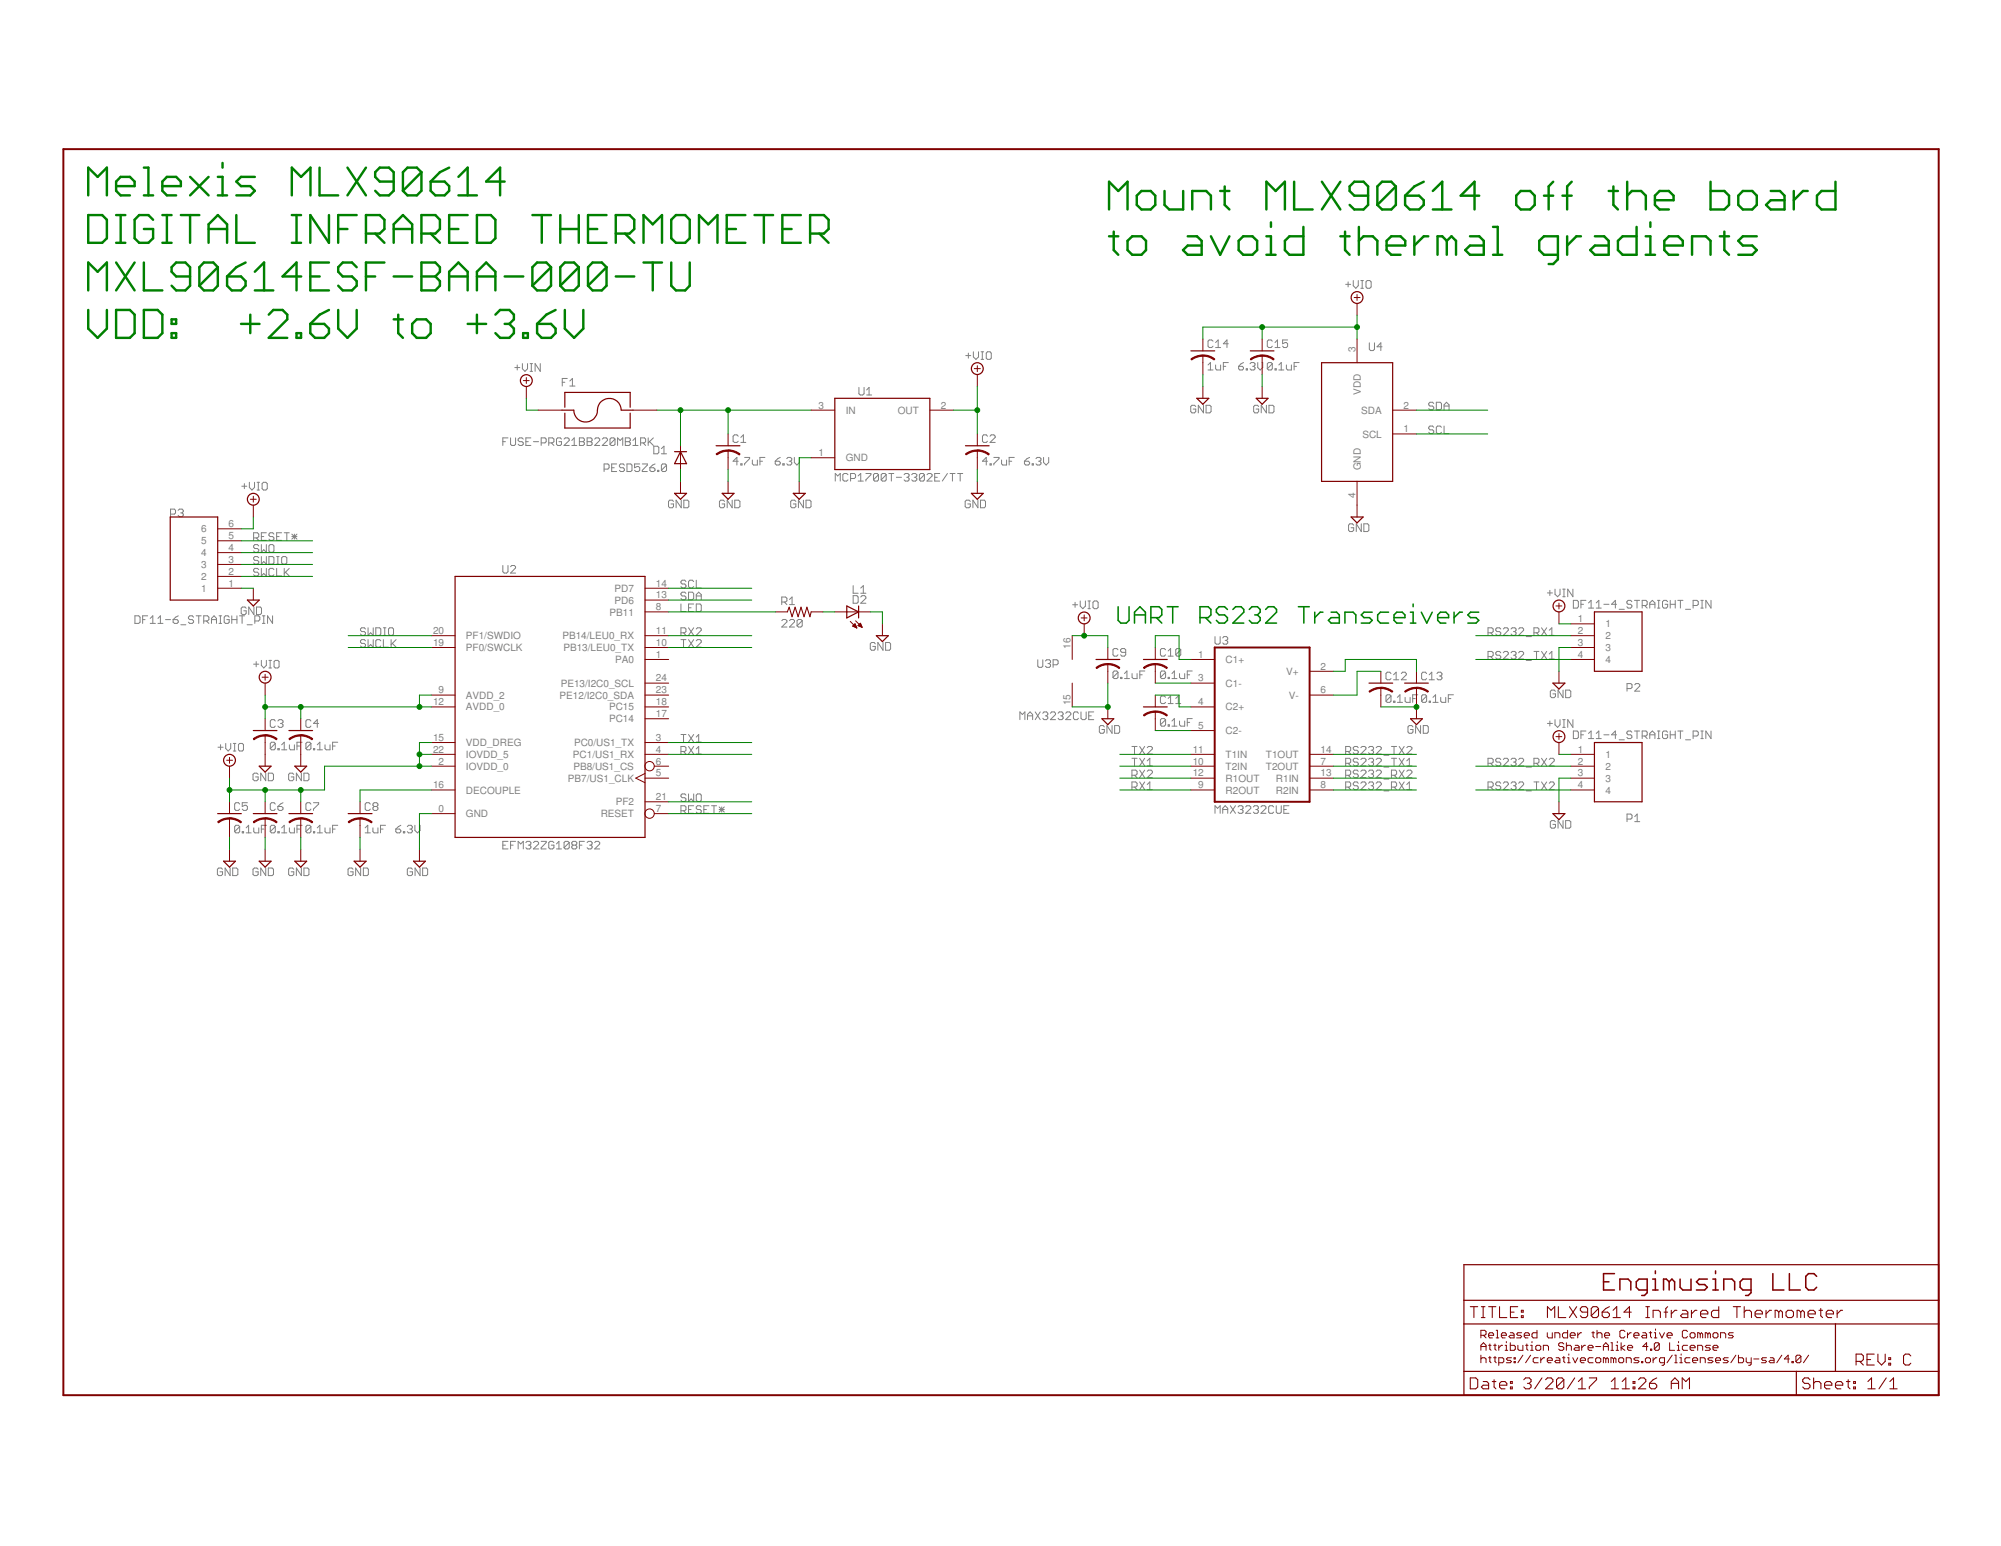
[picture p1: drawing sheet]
<svg xmlns="http://www.w3.org/2000/svg" width="279mm" height="216mm" viewBox="0 0 279 216" stroke-linecap="round" stroke-linejoin="round" font-family="sans-serif">
<defs><g id="words">
<g font-size="1.4" fill="#808080">
<text x="189.3" y="49.1" transform="rotate(-90 189.3 49.1)">3</text>
<text x="114.3" y="57.1">3</text>
<text x="118.1" y="57.8">IN</text>
<text x="125.4" y="57.8">OUT</text>
<text x="131.4" y="57.1">2</text>
<text x="190" y="55.1" transform="rotate(-90 190 55.1)">VDD</text>
<text x="190.1" y="57.8">SDA</text>
<text x="196" y="57.1">2</text>
<text x="114.3" y="63.7">1</text>
<text x="118.1" y="64.4">GND</text>
<text x="190" y="65.7" transform="rotate(-90 190 65.7)">GND</text>
<text x="190.2" y="61.1">SCL</text>
<text x="196" y="60.4">1</text>
<text x="189.3" y="69.5" transform="rotate(-90 189.3 69.5)">4</text>
<text x="28.1" y="77.7">4</text>
<text x="28.1" y="76">5</text>
<text x="28.1" y="74.4">6</text>
<text x="31.9" y="76.9">4</text>
<text x="31.9" y="75.3">5</text>
<text x="31.9" y="73.6">6</text>
<text x="28.1" y="82.6">1</text>
<text x="28.1" y="81">2</text>
<text x="28.1" y="79.3">3</text>
<text x="31.9" y="81.9">1</text>
<text x="31.9" y="80.3">2</text>
<text x="31.9" y="78.6">3</text>
<text x="85.8" y="82.6">PD7</text>
<text x="91.6" y="83.6">13</text>
<text x="91.6" y="81.9">14</text>
<text x="60.5" y="88.5">20</text>
<text x="65.1" y="89.3">PF1/SWDIO</text>
<text x="78.5" y="89.3">PB14/LEU0_RX</text>
<text x="85.1" y="86">PB11</text>
<text x="85.8" y="84.3">PD6</text>
<text x="91.6" y="85.2">8</text>
<text x="91.6" y="88.5">11</text>
<text x="220.3" y="86.9">1</text>
<text x="220.3" y="88.5">2</text>
<text x="224.2" y="87.6">1</text>
<text x="224.2" y="89.3">2</text>
<text x="60.5" y="90.2">19</text>
<text x="65.1" y="90.9">PF0/SWCLK</text>
<text x="78.3" y="95.9">PE13/I2C0_SCL</text>
<text x="78.7" y="90.9">PB13/LEU0_TX</text>
<text x="85.9" y="92.6">PA0</text>
<text x="91.6" y="91.9">1</text>
<text x="91.6" y="90.2">10</text>
<text x="91.6" y="95.2">24</text>
<text x="149.5" y="90.6" transform="rotate(-90 149.5 90.6)">16</text>
<text x="167.3" y="91.9">1</text>
<text x="167.3" y="95.2">3</text>
<text x="171.1" y="92.6">C1+</text>
<text x="171.1" y="95.9">C1-</text>
<text x="179.6" y="94.2">V+</text>
<text x="184.4" y="93.5">2</text>
<text x="220.3" y="90.2">3</text>
<text x="220.3" y="91.9">4</text>
<text x="224.2" y="90.9">3</text>
<text x="224.2" y="92.6">4</text>
<text x="60.5" y="98.5">12</text>
<text x="61.2" y="96.8">9</text>
<text x="65.1" y="99.2">AVDD_0</text>
<text x="65.1" y="97.6">AVDD_2</text>
<text x="78.1" y="97.6">PE12/I2C0_SDA</text>
<text x="85" y="100.9">PC14</text>
<text x="85" y="99.2">PC15</text>
<text x="91.6" y="100.1">17</text>
<text x="91.6" y="98.5">18</text>
<text x="91.6" y="96.8">23</text>
<text x="149.5" y="98.5" transform="rotate(-90 149.5 98.5)">15</text>
<text x="167.3" y="98.5">4</text>
<text x="167.3" y="101.8">5</text>
<text x="171.1" y="99.2">C2+</text>
<text x="179.9" y="97.6">V-</text>
<text x="184.4" y="96.8">6</text>
<text x="60.5" y="105.1">22</text>
<text x="60.5" y="103.5">15</text>
<text x="61.2" y="106.8">2</text>
<text x="65.1" y="107.5">IOVDD_0</text>
<text x="65.1" y="105.8">IOVDD_5</text>
<text x="65.1" y="104.2">VDD_DREG</text>
<text x="80" y="105.8">PC1/US1_RX</text>
<text x="80.1" y="107.5">PB8/US1_CS</text>
<text x="80.1" y="104.2">PC0/US1_TX</text>
<text x="91.6" y="106.8">6</text>
<text x="91.6" y="103.5">3</text>
<text x="91.6" y="105.1">4</text>
<text x="166.5" y="105.1">11</text>
<text x="166.5" y="106.8">10</text>
<text x="171.1" y="102.5">C2-</text>
<text x="171.1" y="105.8">T1IN</text>
<text x="171.1" y="107.5">T2IN</text>
<text x="176.8" y="105.8">T1OUT</text>
<text x="176.8" y="107.5">T2OUT</text>
<text x="184.4" y="105.1">14</text>
<text x="184.4" y="106.8">7</text>
<text x="220.3" y="105.1">1</text>
<text x="220.3" y="106.8">2</text>
<text x="224.2" y="105.8">1</text>
<text x="224.2" y="107.5">2</text>
<text x="60.5" y="110.1">16</text>
<text x="61.2" y="113.4">0</text>
<text x="65.1" y="110.8">DECOUPLE</text>
<text x="79.3" y="109.2">PB7/US1_CLK</text>
<text x="86" y="112.5">PF2</text>
<text x="91.6" y="108.4">5</text>
<text x="91.6" y="111.7">21</text>
<text x="91.6" y="113.4">7</text>
<text x="166.5" y="108.4">12</text>
<text x="167.3" y="110.1">9</text>
<text x="171.1" y="109.2">R1OUT</text>
<text x="171.1" y="110.8">R2OUT</text>
<text x="178.2" y="109.2">R1IN</text>
<text x="178.2" y="110.8">R2IN</text>
<text x="184.4" y="108.4">13</text>
<text x="184.4" y="110.1">8</text>
<text x="220.3" y="108.4">3</text>
<text x="220.3" y="110.1">4</text>
<text x="224.2" y="109.2">3</text>
<text x="224.2" y="110.8">4</text>
<text x="65.1" y="114.1">GND</text>
<text x="83.9" y="114.1">RESET</text>
</g>
</g></defs>
<g fill="none" stroke="#808080" stroke-width=".14">
<path d="M187.9 39.7h.7M188.2 39.4v.7M189 39.2v.7l.3 .4 .4-.4v-.7M190 39.2h.4M190.2 39.2v1.1M190.9 39.2h.4l.2 .2v.7l-.2 .2h-.4l-.2-.2v-.7zM71.9 51.3h.7M72.2 51v.7M72.9 50.8v.7l.4 .4 .4-.4v-.7M74 51.9h.4M74 50.8h.4M74.2 50.8v1.1"/>
<path d="M75.4 50.8v1.1l-.7-1.1v1.1M78.5 53.4h.4M79.2 52.9h-.7v1M79.6 53.2l.3-.3v1M79.6 53.9h.7M119.9 54.1v.9l.2 .2h.4l.1-.2v-.9M121 55.2h.7M121 54.5l.3-.4v1.1M134.9 49.7h.7M135.2 49.3v.7M135.9 49.1v.7l.4 .4 .3-.4v-.7M137 50.2h.4"/>
<path d="M137 49.1h.4M137.2 49.1v1.1M137.9 49.1h.3l.2 .2v.7l-.2 .2h-.3l-.2-.2v-.7zM167 56.8l-.2-.2h-.4l-.1 .2v.7l.1 .2h.4l.2-.2v-.4h-.4M168 56.6v1.1l-.7-1.1v1.1M168.4 56.6h.5l.2 .2v.7l-.2 .2h-.5zM168.7 51.7h.7M168.7 51l.3-.4v1.1M169.4 47.6l-.2-.1h-.4l-.1 .1v.7l.1 .2h.4l.2-.2M169.7 51v.5l.2 .2h.5v-.7M169.7 48.5h.7M169.7 47.8l.4-.3v1"/>
<path d="M170.8 51.2h.4M171.5 50.6h-.7v1.1M171.5 48h-.7l.5-.5v1M173 51.2h.5l.1 .1v.2l-.1 .2h-.4l-.1-.2zM173.6 50.6l-.3 .2-.3 .4M174 51.5h.2v.2h-.2zM174.5 50.8l.2-.2h.4l.1 .2v.2l-.1 .2M174.9 51.2h.2M175.1 51.2l.1 .1v.2l-.1 .2h-.4l-.2-.2M175.6 50.6v.7l.4 .4 .3-.4v-.7M175.7 56.8l-.1-.2h-.4l-.2 .2v.7l.2 .2h.4l.1-.2v-.4h-.3M176.8 56.6v1.1l-.7-1.1v1.1"/>
<path d="M177.2 56.6h.5l.2 .2v.7l-.2 .2h-.5zM177.7 47.6l-.2-.1h-.4l-.1 .1v.7l.1 .2h.4l.2-.2M177.7 50.8l-.2-.2h-.4l-.1 .2v.7M177.7 50.8v.7l-.2 .2h-.4l-.1-.2M177.7 50.8l-.7 .7M178 51.5h.2v.2h-.2zM178 48.5h.7M178 47.8l.4-.3v1M178.6 51.7h.7M178.6 51l.3-.4v1.1M179.6 51v.5l.2 .2h.5v-.7M179.8 47.5h-.7v.5l.4-.2h.1l.2 .2v.3l-.2 .2h-.3l-.2-.2"/>
<path d="M180.7 51.2h.3M181.4 50.6h-.7v1.1M190 40.3h.4M191.2 47.9v.9l.2 .2h.3l.2-.2v-.9M193 48.4h-.7l.5-.5v1.1M200.2 59.7l-.2-.2h-.3l-.2 .2v.1l.2 .2h.3l.2 .2v.2l-.2 .2h-.3l-.2-.2M200.2 56.3l-.2-.1h-.3l-.2 .1v.2l.2 .2h.3l.2 .2v.2l-.2 .1h-.3l-.2-.1M200.6 56.2h.5l.2 .1v.8l-.2 .1h-.5zM201.3 59.7l-.2-.2h-.4l-.1 .2v.7l.1 .2h.4l.2-.2M201.6 59.5v1.1h.7M201.6 57.2v-.7l.4-.3 .3 .3v.7M201.6 56.7h.7"/>
<path d="M23.8 71.8h.5l.2-.2v-.3l-.2-.2h-.5v1.1M24.9 71.3l.2-.2h.3l.2 .2v.1l-.2 .2M25.2 71.6h.2M25.4 71.6l.2 .2v.2l-.2 .2h-.3l-.2-.2M33.8 67.9h.7M34.1 67.5v.7M34.8 67.4v.7l.4 .3 .3-.3v-.7M35.4 75.1h.5l.2-.2v-.3l-.2-.2h-.5v1.1M35.8 75.1l.3 .4M35.9 68.4h.3M35.9 67.4h.3M36.1 67.4v1"/>
<path d="M36.1 76.2l-.2-.1h-.3l-.2 .1v.2l.2 .2h.3l.2 .2v.1l-.2 .2h-.3l-.2-.2M36.1 77.9l-.2-.2h-.3l-.2 .2v.2l.2 .2h.3l.2 .1v.2l-.2 .2h-.3l-.2-.2M36.1 79.5l-.2-.1h-.3l-.2 .1v.2l.2 .2h.3l.2 .2v.2l-.2 .1h-.3l-.2-.1M36.5 76.1v1l.3-.3 .4 .3v-1M36.5 77.7v1.1l.3-.4 .4 .4v-1.1M36.5 79.4v1l.3-.3 .4 .3v-1M36.5 74.9h.3M36.6 67.5l.2-.1h.3l.2 .1v.7l-.2 .2h-.3l-.2-.2zM37.2 74.4h-.7v1.1h.7M37.5 77.7h.6l.1 .2v.7l-.1 .2h-.6zM37.7 76.1h.4l.1 .1v.7l-.1 .2h-.4l-.2-.2v-.7zM38.2 74.6l-.1-.2h-.4l-.2 .2v.2l.2 .1h.4l.1 .2v.2l-.1 .2h-.4l-.2-.2"/>
<path d="M38.2 79.5l-.1-.1h-.4l-.2 .1v.8l.2 .1h.4l.1-.1M38.6 74.9h.4M38.6 79.4v1h.7M38.6 77.7h.4M38.6 78.8h.4M38.8 77.7v1.1M39.3 74.4h-.7v1.1h.7M39.3 77.9l.2-.2h.4l.1 .2v.7l-.1 .2h-.4l-.2-.2zM39.7 79.4v1M39.7 74.4h.7M39.9 79.9l.5 .5M40 74.4v1.1"/>
<path d="M40.4 79.4l-.7 .7M40.7 74.9h.8M40.7 74.6l.8 .7M41.1 74.6v.7M41.5 74.6l-.8 .7M70.2 79v.8l.2 .2h.3l.2-.2v-.8M70.2 61.7h.4M70.9 61.2h-.7v1M71.3 61.2v.8l.2 .2h.3l.2-.2v-.8M71.3 79.1l.2-.1h.3l.2 .1v.2l-.7 .7h.7M73.1 61.3l-.2-.1h-.4l-.2 .1v.2l.2 .2h.4l.2 .1v.2l-.2 .2h-.4l-.2-.2M73.4 61.7h.4"/>
<path d="M74.1 61.2h-.7v1h.7M74.5 61.7h.7M75.6 61.8h.5l.2-.1v-.4l-.2-.1h-.5v1M76.6 61.8h.6l.1-.1v-.4l-.1-.1h-.6v1M77 61.8l.3 .4M78.4 61.3l-.2-.1h-.3l-.2 .1v.7l.2 .2h.3l.2-.2v-.3h-.4M78.8 61.3l.1-.1h.4l.2 .1v.2l-.7 .7h.7M79.8 62.2h.7M79.8 61.5l.4-.3v1M80.9 61.2h.5l.2 .1v.2l-.2 .2 .2 .1v.2l-.2 .2h-.5zM80.9 61.7h.5M82 61.2h.5l.2 .1v.2l-.2 .2 .2 .1v.2l-.2 .2h-.5z"/>
<path d="M82 61.7h.5M83 61.3l.2-.1h.4l.1 .1v.2l-.7 .7h.7M84.1 61.3l.2-.1h.3l.2 .1v.2l-.7 .7h.7M84.3 65.5h.6l.1-.2v-.3l-.1-.2h-.6v1M85.4 65.3h.4M85.9 61.3l-.2-.1h-.4l-.1 .1v.7M85.9 61.3v.7l-.2 .2h-.4l-.1-.2M85.9 61.3l-.7 .7M86.1 64.8h-.7v1h.7M86.2 62.2v-1l.4 .3 .4-.3v1M87.2 65l-.2-.2h-.3l-.2 .2v.2l.2 .1h.3l.2 .2v.2l-.2 .1h-.3l-.2-.1M87.3 61.2h.5l.2 .1v.2l-.2 .2 .2 .1v.2l-.2 .2h-.5z"/>
<path d="M87.3 61.7h.5M87.5 64.8h.6l.1 .2v.7l-.1 .1h-.6zM88.4 62.2h.7M88.4 61.5l.3-.3v1M89.3 64.8h-.7v.5l.4-.1h.2l.1 .1v.4l-.1 .1h-.4l-.2-.1M89.5 61.8h.5l.1-.1v-.4l-.1-.1h-.5v1M89.7 64.8h.7v.2l-.7 .7v.1h.7M89.8 61.8l.3 .4M90.5 61.2v1M90.7 61.7l.5 .5M90.7 65.3h.6l.2 .2v.2l-.2 .1h-.4l-.2-.1zM91.2 61.2l-.7 .6"/>
<path d="M91.3 62.3h.5l.2 .2v.7l-.2 .2h-.5zM91.5 64.8l-.4 .2-.4 .3M91.8 65.7h.2v.1h-.2zM92.4 63.4h.7M92.4 62.7l.3-.4v1.1M93.1 65v.7l-.2 .1h-.4l-.1-.1M93.1 65l-.2-.2h-.4l-.1 .2v.7M93.1 65l-.7 .7M94 70l-.1-.2h-.4l-.2 .2v.7l.2 .2h.4l.1-.2v-.3h-.3M95.1 69.8v1.1l-.7-1.1v1.1M95.5 69.8h.5l.2 .2v.7l-.2 .2h-.5zM101.2 70l-.2-.2h-.4l-.1 .2v.7l.1 .2h.4l.2-.2v-.3h-.4"/>
<path d="M102.2 69.8v1.1l-.7-1.1v1.1M102.6 69.8h.5l.2 .2v.7l-.2 .2h-.5zM103.1 64.4h-.7l.5-.5v1M103.1 60.9l-.2-.2h-.3l-.2 .2v.7l.2 .2h.3l.2-.2M103.4 64.8h.2v.1h-.2zM103.4 61.8h.7M103.4 61.1l.4-.4v1.1M104 63.9h.7v.2l-.7 .7v.1M105.1 64.2v.6l.1 .1h.5v-.7M106.1 64.4h.4M106.8 63.9h-.7v1M108.2 64.4h.6l.1 .2v.2l-.1 .1h-.4l-.2-.1z"/>
<path d="M108.9 63.9l-.7 .5M109.3 64.8h.2v.1h-.2zM109.9 64.1l.1-.2h.4l.2 .2v.1l-.2 .2M110.2 64.4h.2M110.4 64.4l.2 .2v.2l-.2 .1h-.4l-.1-.1M110.9 63.9v.7l.4 .3 .3-.3v-.7M111.1 70l-.2-.2h-.3l-.2 .2v.7l.2 .2h.3l.2-.2v-.3h-.3M112.2 69.8v1.1l-.7-1.1v1.1M112.5 69.8h.6l.1 .2v.7l-.1 .2h-.6zM116.6 67.2v-1.1l.4 .4 .3-.4v1.1M118.4 66.3l-.2-.2h-.3l-.2 .2v.7l.2 .2h.3l.2-.2M118.8 66.8h.5l.2-.1v-.4l-.2-.2h-.5v1.1"/>
<path d="M119.8 67.2h.7M119.8 66.5l.4-.4v1.1M120.9 66.1h.7v.2l-.7 .7v.2M122.7 66.3l-.2-.2h-.4l-.1 .2v.7M122.7 66.3v.7l-.2 .2h-.4l-.1-.2M122.7 66.3l-.7 .7M123.7 66.3l-.1-.2h-.4l-.2 .2v.7M123.7 66.3v.7l-.1 .2h-.4l-.2-.2M123.7 66.3l-.7 .7M124.1 66.1h.7M124.5 66.1v1.1M125.2 66.7h.7"/>
<path d="M126.2 66.3l.2-.2h.4l.1 .2v.2l-.1 .2M126.6 66.7h.2M126.8 66.7l.1 .1v.2l-.1 .2h-.4l-.2-.2M127.3 66.3l.2-.2h.3l.2 .2v.2l-.2 .2M127.7 66.7h.1M127.8 66.7l.2 .1v.2l-.2 .2h-.3l-.2-.2M129.1 66.3l-.2-.2h-.4l-.1 .2v.7M129.1 66.3v.7l-.2 .2h-.4l-.1-.2M129.1 66.3l-.7 .7M129.4 66.3l.2-.2h.4l.2 .2v.2l-.8 .7h.8M130.5 66.7h.4M131.2 66.1h-.7v1.1h.7"/>
<path d="M132.3 66.1l-.7 1.1M132.7 66.1h.6M133 66.1v1.1M133.7 66.1h.7M134.1 66.1v1.1M135.5 70l-.2-.2h-.4l-.1 .2v.7l.1 .2h.4l.2-.2v-.3h-.4M136.5 69.8v1.1l-.7-1.1v1.1M136.9 69.8h.5l.2 .2v.7l-.2 .2h-.5zM137.9 64.4h-.7l.5-.5v1M137.9 60.9l-.2-.2h-.3l-.2 .2v.7l.2 .2h.3l.2-.2M138.2 64.8h.2v.1h-.2zM138.2 60.9l.2-.2h.4l.2 .2v.2l-.8 .7h.8"/>
<path d="M138.8 63.9h.7v.2l-.7 .7v.1M139.8 64.2v.6l.2 .1h.5v-.7M140.9 64.4h.4M141.6 63.9h-.7v1M143 64.4h.6l.2 .2v.2l-.2 .1h-.4l-.2-.1zM143.8 63.9l-.4 .2-.4 .3M144.1 64.8h.2v.1h-.2zM144.7 64.1l.1-.2h.4l.2 .2v.1l-.2 .2M145 64.4h.2M145.2 64.4l.2 .2v.2l-.2 .1h-.4l-.1-.1M145.7 63.9v.7l.4 .3 .3-.3v-.7M189 73.3l-.2-.1h-.3l-.2 .1v.7l.2 .2h.3l.2-.2v-.3h-.3"/>
<path d="M190.1 73.2v1l-.7-1v1M190.4 73.2h.6l.1 .1v.7l-.1 .2h-.6zM18.8 86h.6l.2 .2v.7l-.2 .2h-.6zM19.9 86.5h.4M20.6 86h-.7v1.1M21 87.1h.7M21 86.4l.3-.4v1.1M22.1 87.1h.7M22.1 86.4l.3-.4v1.1M23.1 86.5h.7M24.2 86.5h.5l.2 .2v.2l-.2 .2h-.3l-.2-.2zM24.9 86l-.7 .5"/>
<path d="M25.3 87.2h.7M27 86.2l-.2-.2h-.3l-.2 .2v.2l.2 .1h.3l.2 .2v.2l-.2 .2h-.3l-.2-.2M27.4 86h.7M27.7 86v1.1M28.4 86.7h.6l.2-.2v-.3l-.2-.2h-.6v1.1M28.8 86.7l.4 .4M29.5 86.5h.7M29.5 87.1v-.7l.4-.4 .3 .4v.7M30.6 87.1h.3M30.6 86h.3M30.8 86v1.1M32 86.2l-.2-.2h-.3l-.2 .2v.7l.2 .2h.3l.2-.2v-.4h-.3"/>
<path d="M32.4 86.5h.7M32.4 86v1.1M33.1 86v1.1M33.4 86h.7M33.8 86v1.1M34.4 84.9l-.2-.1h-.4l-.1 .1v.7l.1 .2h.4l.2-.2v-.3h-.4M34.5 87.2h.7M35.4 92.8h.7M35.5 84.8v1l-.8-1v1M35.6 86.7h.5l.2-.2v-.3l-.2-.2h-.5v1.1M35.8 92.4v.7M35.8 84.8h.5l.2 .1v.7l-.2 .2h-.5z"/>
<path d="M36.5 92.2v.7l.3 .4 .4-.4v-.7M36.6 87.1h.4M36.6 86h.4M36.8 86v1.1M37.5 93.3h.4M37.5 92.2h.4M37.7 92.2v1.1M38.1 86v1.1l-.7-1.1v1.1M38.3 92.4l.1-.2h.4l.2 .2v.7l-.2 .2h-.4l-.1-.2zM51 89.5l-.1-.2h-.4l-.2 .2v.2l.2 .2h.4l.1 .1v.2l-.1 .2h-.4l-.2-.2M51 87.8l-.1-.1h-.4l-.2 .1v.2l.2 .2h.4l.1 .2v.1l-.1 .2h-.4l-.2-.2M51.4 87.7v1l.4-.3 .3 .3v-1"/>
<path d="M51.4 89.3v1.1l.4-.4 .3 .4v-1.1M52.5 87.7h.5l.2 .1v.7l-.2 .2h-.5zM53.2 89.5l-.2-.2h-.4l-.1 .2v.7l.1 .2h.4l.2-.2M53.5 89.3v1.1h.8M53.5 87.7h.4M53.5 88.7h.4M53.7 87.7v1M54.4 87.7h.4l.1 .1v.7l-.1 .2h-.4l-.1-.2v-.7zM54.6 89.3v1.1M54.8 89.9l.5 .5M55.3 89.3l-.7 .7M95.1 88.4h.5l.2-.2v-.4l-.2-.1h-.5v1"/>
<path d="M95.1 84.3v1.1h.7M95.1 89.3h.7M95.4 88.4l.4 .3M95.4 89.3v1.1M95.8 81.2l-.2-.2h-.4l-.1 .2v.2l.1 .2h.4l.2 .1v.2l-.2 .2h-.4l-.1-.2M95.8 82.9l-.2-.2h-.4l-.1 .2v.1l.1 .2h.4l.2 .2v.2l-.2 .2h-.4l-.1-.2M96.1 82.7h.6l.2 .2v.7l-.2 .2h-.6zM96.1 87.7l.8 1M96.1 89.3l.8 1.1M96.1 84.9h.4M96.9 81.2l-.2-.2h-.4l-.2 .2v.7l.2 .2h.4l.2-.2M96.9 84.3h-.8v1.1h.8"/>
<path d="M96.9 87.7l-.8 1M96.9 89.3l-.8 1.1M97.2 81v1.1h.7M97.2 83.8v-.8l.4-.3 .3 .3v.8M97.2 84.3h.5l.2 .2v.7l-.2 .2h-.5zM97.2 87.8l.2-.1h.3l.2 .1v.2l-.7 .7h.7M97.2 89.5l.2-.2h.3l.2 .2v.2l-.7 .7h.7M97.2 83.2h.7M109.2 86.7l.1-.2h.4l.2 .2v.1l-.7 .8h.7M109.2 84.1h.5l.2-.2v-.4l-.2-.1h-.5v1M109.5 84.1l.4 .3M110.2 86.7l.2-.2h.4l.1 .2v.1l-.7 .8h.7"/>
<path d="M110.2 84.4h.7M110.2 83.7l.4-.3v1M112 86.7v.7l-.2 .2h-.3l-.2-.2M112 86.7l-.2-.2h-.3l-.2 .2v.7M112 86.7l-.7 .7M119.1 81.8v1h.7M119.1 83.2h.6l.1 .2v.7l-.1 .1h-.6zM120.2 82.8h.7M120.2 82.1l.3-.3v1M120.2 83.4l.2-.2h.3l.2 .2v.1l-.7 .7h.7M122.2 89.9l-.2-.2h-.3l-.2 .2v.7l.2 .2h.3l.2-.2v-.3h-.3M123.3 89.7v1.1l-.7-1.1v1.1"/>
<path d="M123.7 89.7h.5l.2 .2v.7l-.2 .2h-.5zM143.5 100h.7M144.5 99.4l.7 1.1M144.9 92.1v.9l.2 .2h.3l.2-.2v-.9M145.2 99.4l-.7 1.1M145.6 99.6l.2-.2h.3l.2 .2v.2l-.2 .2M146 100h.1M146 92.3l.2-.2h.3l.2 .2v.2l-.2 .2M146.1 100l.2 .1v.2l-.2 .2h-.3l-.2-.2M146.3 92.7h.2M146.5 92.7l.2 .1v.2l-.2 .2h-.3l-.2-.2M146.7 99.6l.2-.2h.3l.2 .2v.2l-.7 .7h.7"/>
<path d="M147 92.8h.6l.1-.1v-.4l-.1-.2h-.6v1.1M147.7 99.6l.2-.2h.4l.1 .2v.2l-.1 .2M148.1 100h.2M148.3 100l.1 .1v.2l-.1 .2h-.4l-.2-.2M148.8 99.6l.2-.2h.3l.2 .2v.2l-.7 .7h.7M149.8 84.5h.7M150.1 84.1v.7M150.6 99.6l-.2-.2h-.3l-.2 .2v.7l.2 .2h.3l.2-.2M150.8 83.9v.7l.4 .4 .4-.4v-.7M150.9 99.4v.9l.2 .2h.4l.2-.2v-.9M151.9 85h.4M151.9 83.9h.4"/>
<path d="M152 100h.4M152.1 83.9v1.1M152.6 84.1l.2-.2h.3l.2 .2v.7l-.2 .2h-.3l-.2-.2zM152.7 99.4h-.7v1.1h.7M156.1 90.7l-.2-.1h-.3l-.2 .1v.7l.2 .2h.3l.2-.2M156.1 93.9l-.2-.2h-.3l-.2 .2v.7M156.1 93.9v.7l-.2 .2h-.3l-.2-.2M156.1 93.9l-.7 .7M156.5 94.6h.2v.2h-.2zM157 94.8h.7M157 94.1l.4-.4v1.1M157.2 91.1h-.5l-.2-.2v-.2l.2-.1h.3l.2 .1v.7l-.2 .2h-.3l-.2-.2"/>
<path d="M158.1 94.1v.5l.1 .2h.6v-.7M159.2 94.2h.3M159.9 93.7h-.7v1.1M162.8 93.9l-.2-.2h-.4l-.2 .2v.7M162.8 93.9v.7l-.2 .2h-.4l-.2-.2M162.8 90.7l-.2-.1h-.4l-.2 .1v.7l.2 .2h.4l.2-.2M162.8 97.4l-.2-.2h-.4l-.2 .2v.7l.2 .2h.4l.2-.2M162.8 93.9l-.8 .7M163.1 94.6h.2v.2h-.2zM163.1 91.6h.7M163.1 90.9l.3-.3v1M163.1 97.5l.3-.3v1.1"/>
<path d="M163.1 98.3h.7M163.6 94.8h.7M163.6 94.1l.4-.4v1.1M164.2 98.3h.7M164.2 97.5l.3-.3v1.1M164.7 94.1v.5l.2 .2h.5v-.7M164.9 90.7l-.2-.1h-.4l-.1 .1v.7M164.9 90.7v.7l-.2 .2h-.4l-.1-.2M164.9 90.7l-.7 .7M165.8 94.2h.3M166.5 93.7h-.7v1.1M169.7 88.9v.9l.1 .2h.4l.2-.2v-.9"/>
<path d="M170.7 89.1l.2-.2h.4l.1 .2v.2l-.1 .1M171.1 89.4h.2M171.3 89.4l.1 .2v.2l-.1 .2h-.4l-.2-.2M194.2 94.1l-.1-.2h-.4l-.2 .2v.7l.2 .1h.4l.1-.1M194.2 97.2l-.1-.2h-.4l-.2 .2v.7M194.2 97.2v.7l-.1 .2h-.4l-.2-.2M194.2 97.2l-.7 .7M194.6 97.9h.2v.2h-.2zM194.6 94.9h.7M194.6 94.2l.3-.3v1M195.1 98.1h.7M195.1 97.4l.4-.4v1.1"/>
<path d="M195.7 94.1l.1-.2h.4l.2 .2v.1l-.7 .7h.7M196.2 97.4v.5l.2 .2h.5v-.7M197.3 97.6h.3M198 97h-.7v1.1M199.2 97.2l-.2-.2h-.3l-.2 .2v.7M199.2 97.2v.7l-.2 .2h-.3l-.2-.2M199.2 94.1l-.2-.2h-.3l-.2 .2v.7l.2 .1h.3l.2-.1M199.2 97.2l-.7 .7M199.6 97.9h.1v.2h-.1zM199.6 94.9h.7M199.6 94.2l.3-.3v1M200.1 98.1h.7"/>
<path d="M200.1 97.4l.3-.4v1.1M200.6 94.1l.2-.2h.4l.1 .2v.1l-.1 .2M201 94.4h.2M201.2 97.4v.5l.1 .2h.6v-.7M201.2 94.4l.1 .2v.2l-.1 .1h-.4l-.2-.1M202.2 97.6h.4M202.9 97h-.7v1.1M207.8 88.4h.5l.2-.2v-.4l-.2-.1h-.5v1M207.8 91.7h.5l.2-.2v-.3l-.2-.2h-.5v1M208.1 88.4l.4 .3M208.1 91.7l.4 .3M209.5 87.8l-.1-.1h-.4l-.1 .1v.2l.1 .2h.4l.1 .2v.1l-.1 .2h-.4l-.1-.2"/>
<path d="M209.5 91.2l-.1-.2h-.4l-.1 .2v.1l.1 .2h.4l.1 .2v.2l-.1 .1h-.4l-.1-.1M209.9 87.8l.2-.1h.3l.2 .1v.2l-.7 .7h.7M209.9 91.2l.2-.2h.3l.2 .2v.1l-.7 .7h.7M211 87.8l.2-.1h.3l.2 .1v.2l-.2 .2M211 91.2l.2-.2h.3l.2 .2v.1l-.2 .2M211.3 88.2h.2M211.3 91.5h.2M211.5 88.2l.2 .2v.1l-.2 .2h-.3l-.2-.2M211.5 91.5l.2 .2v.2l-.2 .1h-.3l-.2-.1M212 87.8l.2-.1h.4l.1 .1v.2l-.7 .7h.7M212 91.2l.2-.2h.4l.1 .2v.1l-.7 .7h.7M213.1 92.2h.7"/>
<path d="M213.1 88.9h.7M214.2 88.4h.5l.2-.2v-.4l-.2-.1h-.5v1M214.2 91h.7M214.5 91v1M214.5 88.4l.4 .3M215.2 87.7l.8 1M215.2 91l.8 1M216 87.7l-.8 1M216 91l-.8 1M216.1 82.8h.7M216.3 88.7h.7M216.3 88l.4-.3v1"/>
<path d="M216.3 91.3l.4-.3v1M216.3 92h.7M216.4 82.4v.8M217.1 82.3v.7l.4 .3 .3-.3v-.7M217.2 96.5l-.2-.1h-.3l-.2 .1v.7l.2 .2h.3l.2-.2v-.3h-.4M218.2 83.3h.3M218.2 82.3h.3M218.2 96.4v1l-.6-1v1M218.4 82.3v1M218.6 96.4h.5l.2 .1v.7l-.2 .2h-.5zM219.6 82.3v1l-.7-1v1M219.7 83.8h.5l.2 .2v.7l-.2 .2h-.5z"/>
<path d="M220.7 84.4h.4M221.4 83.8h-.7v1.1M221.8 84.9h.7M221.8 84.2l.4-.4v1.1M222.9 84.9h.7M222.9 84.2l.3-.4v1.1M223.9 84.4h.8M225.7 84.4h-.7l.6-.6v1.1M226.1 85.1h.7M227.2 96.2h.5l.2-.2v-.4l-.2-.1h-.5v1M227.9 84l-.2-.2h-.4l-.1 .2v.2l.1 .2h.4l.2 .2v.1l-.2 .2h-.4l-.1-.2M228.2 83.8h.7"/>
<path d="M228.3 95.6l.1-.1h.4l.2 .1v.2l-.7 .7h.7M228.6 83.8v1.1M229.3 84.6h.5l.2-.2v-.4l-.2-.2h-.5v1.1M229.6 84.6l.4 .3M230.4 84.4h.7M230.4 84.9v-.7l.3-.4 .4 .4v.7M231.4 84.9h.4M231.4 83.8h.4M231.6 83.8v1.1M232.9 84l-.2-.2h-.4l-.2 .2v.7l.2 .2h.4l.2-.2v-.3h-.4M233.2 84.4h.7M233.2 83.8v1.1"/>
<path d="M233.9 83.8v1.1M234.3 83.8h.7M234.6 83.8v1.1M235.4 85.1h.7M236.4 84.6h.5l.2-.2v-.4l-.2-.2h-.5v1.1M237.5 84.9h.3M237.5 83.8h.3M237.7 83.8v1.1M238.9 83.8v1.1l-.7-1.1v1.1M30.4 104.4h.8M30.8 104v.7M31.5 103.8v.7l.4 .4 .3-.4v-.7"/>
<path d="M32.6 104.9h.3M32.6 103.8h.3M32.8 103.8v1.1M33.3 104l.2-.2h.3l.2 .2v.7l-.2 .2h-.3l-.2-.2zM33.5 115.4v.7l-.2 .2h-.4l-.1-.2M33.5 115.4l-.2-.1h-.4l-.1 .1v.7M33.5 112.3l-.2-.2h-.4l-.1 .2v.7l.1 .2h.4l.2-.2M33.5 115.4l-.7 .7M33.8 116.1h.2v.2h-.2zM34.4 116.3h.7M34.4 115.6l.3-.3v1M34.5 112.1h-.7v.5l.4-.1h.2l.1 .1v.4l-.1 .2h-.4l-.2-.2"/>
<path d="M35.4 115.6v.5l.2 .2h.5v-.7M36 108.1l-.1-.1h-.4l-.2 .1v.7l.2 .2h.4l.1-.2v-.3h-.3M36.5 115.8h.4M37.1 108v1l-.7-1v1M37.2 115.3h-.7v1M37.5 108h.5l.2 .1v.7l-.2 .2h-.5zM38.4 115.4v.7l-.1 .2h-.4l-.2-.2M38.4 115.4l-.1-.1h-.4l-.2 .1v.7M38.4 100.7l-.1-.2h-.4l-.2 .2v.7l.2 .2h.4l.1-.2M38.4 103.8l-.1-.1h-.4l-.2 .1v.7M38.4 112.3l-.1-.2h-.4l-.2 .2v.7l.2 .2h.4l.1-.2M38.4 103.8v.7l-.1 .2h-.4l-.2-.2"/>
<path d="M38.4 115.4l-.7 .7M38.4 103.8l-.7 .7M38.8 116.1h.2v.2h-.2zM38.8 104.5h.2v.2h-.2zM38.8 112.6h.5l.2 .2v.2l-.2 .2h-.3l-.2-.2zM38.8 100.7l.2-.2h.3l.2 .2v.2l-.2 .1M39.2 101h.1M39.3 116.3h.7M39.3 115.6l.4-.3v1M39.3 104l.4-.3v1M39.3 104.7h.7M39.3 101l.2 .2v.2l-.2 .2h-.3l-.2-.2"/>
<path d="M39.5 112.1l-.7 .5M40.4 115.6v.5l.2 .2h.5v-.7M40.4 104v.5l.2 .2h.5v-.7M41 108.1l-.2-.1h-.3l-.2 .1v.7l.2 .2h.3l.2-.2v-.3h-.3M41.5 115.8h.3M41.5 104.2h.3M42.1 108v1l-.7-1v1M42.2 115.3h-.7v1M42.2 103.7h-.7v1M42.4 108h.6l.1 .1v.7l-.1 .2h-.6zM43.4 115.4v.7l-.2 .2h-.3l-.2-.2M43.4 115.4l-.2-.1h-.3l-.2 .1v.7"/>
<path d="M43.4 100.7l-.2-.2h-.3l-.2 .2v.7l.2 .2h.3l.2-.2M43.4 103.8l-.2-.1h-.3l-.2 .1v.7M43.4 112.3l-.2-.2h-.3l-.2 .2v.7l.2 .2h.3l.2-.2M43.4 103.8v.7l-.2 .2h-.3l-.2-.2M43.4 115.4l-.7 .7M43.4 103.8l-.7 .7M43.8 116.1h.1v.2h-.1zM43.8 104.5h.1v.2h-.1zM43.8 112.1h.7v.2l-.7 .7v.2M44.3 116.3h.7M44.3 115.6l.4-.3v1M44.3 104l.4-.3v1"/>
<path d="M44.3 104.7h.7M44.5 101h-.7l.5-.5v1.1M45.4 115.6v.5l.2 .2h.5v-.7M45.4 104v.5l.2 .2h.5v-.7M46.4 115.8h.4M46.4 104.2h.4M47.2 115.3h-.8v1M47.2 103.7h-.8v1M51 115.6l.4-.3v1M51 116.3h.7M51.7 112.3l-.2-.2h-.3l-.2 .2v.7l.2 .2h.3l.2-.2M52.1 115.6v.5l.1 .2h.6v-.7"/>
<path d="M52.2 112.6l-.1-.1v-.2l.1-.2h.4l.2 .2v.2l-.2 .1M52.2 112.6l-.1 .2v.2l.1 .2h.4l.2-.2v-.2l-.2-.2M52.2 112.6h.4M53.1 115.8h.4M53.8 115.3h-.7v1M55.3 115.8h.5l.2 .2v.1l-.2 .2h-.4l-.1-.2zM56 115.3l-.7 .5M56.3 116.1h.2v.2h-.2zM56.9 115.4l.1-.1h.4l.2 .1v.2l-.2 .2M57.2 115.8h.2M57.4 115.8l.2 .2v.1l-.2 .2h-.4l-.1-.2M57.9 115.3v.7l.4 .3 .4-.3v-.7"/>
<path d="M70.2 118h.4M70.9 117.5h-.7v1.1h.7M71.3 118h.3M72 117.5h-.7v1.1M72.3 118.6v-1.1l.4 .4 .4-.4v1.1M73.4 117.7l.2-.2h.4l.1 .2v.2l-.1 .1M73.8 118h.2M74 118l.1 .2v.2l-.1 .2h-.4l-.2-.2M74.5 117.7l.2-.2h.3l.2 .2v.2l-.7 .7h.7M75.6 117.5h.7v.2l-.7 .7v.2h.7M77.3 117.7l-.1-.2h-.4l-.2 .2v.7l.2 .2h.4l.1-.2v-.4h-.3M77.7 118.6h.7"/>
<path d="M77.7 117.9l.3-.4v1.1M79.5 117.7l-.2-.2h-.4l-.1 .2v.7M79.5 117.7v.7l-.2 .2h-.4l-.1-.2M79.5 117.7l-.7 .7M80 118l-.2-.1v-.2l.2-.2h.4l.1 .2v.2l-.1 .1M80 118l-.2 .2v.2l.2 .2h.4l.1-.2v-.2l-.1-.2M80 118h.4M80.9 118h.4M81.6 117.5h-.7v1.1M82 117.7l.1-.2h.4l.2 .2v.2l-.2 .1M82.3 118h.2M82.5 118l.2 .2v.2l-.2 .2h-.4l-.1-.2"/>
<path d="M83 117.7l.2-.2h.4l.1 .2v.2l-.7 .7h.7M95.1 113.2h.5l.2-.1v-.4l-.2-.2h-.5v1.1M95.1 104.9h.5l.2-.1v-.4l-.2-.2h-.5v1.1M95.1 102.6h.7M95.4 113.2l.4 .4M95.4 102.6v1M95.4 104.9l.4 .4M95.8 111l-.2-.1h-.4l-.1 .1v.2l.1 .2h.4l.2 .2v.1l-.2 .2h-.4l-.1-.2M96.1 113.1h.4M96.1 110.9v1l.4-.3 .4 .3v-1M96.1 102.6l.8 1M96.1 104.2l.8 1.1"/>
<path d="M96.9 112.5h-.8v1.1h.8M96.9 102.6l-.8 1M96.9 104.2l-.8 1.1M97.2 103.6h.7M97.2 105.3h.7M97.2 102.9l.4-.3v1M97.2 104.6l.4-.4v1.1M97.4 110.9h.3l.2 .1v.7l-.2 .2h-.3l-.2-.2v-.7zM97.9 112.7l-.2-.2h-.3l-.2 .2v.2l.2 .2h.3l.2 .1v.2l-.2 .2h-.3l-.2-.2M98.3 113.1h.3M99 112.5h-.7v1.1h.7M99.4 112.5h.7"/>
<path d="M99.7 112.5v1.1M100.4 113.1h.7M100.4 112.7l.7 .7M100.8 112.7v.7M101.1 112.7l-.7 .7M142.4 100.5v-1.1l.3 .4 .4-.4v1.1M143.5 100.5v-.7l.3-.4 .4 .4v.7M154.2 101.5l-.2-.2h-.3l-.2 .2v.7l.2 .2h.3l.2-.2v-.3h-.3M155.3 101.3v1.1l-.7-1.1v1.1M155.6 101.3h.6l.1 .2v.7l-.1 .2h-.6zM158.1 108.3h.5l.2-.2v-.4l-.2-.2h-.5v1.1M158.1 109.9h.5l.2-.2v-.3l-.2-.2h-.5v1.1"/>
<path d="M158.1 105.9h.7M158.1 104.2h.7M158.4 108.3l.4 .3M158.4 104.2v1.1M158.4 105.9v1.1M158.4 109.9l.4 .4M159.1 107.5l.7 1.1M159.1 105.9l.7 1.1M159.1 109.2l.7 1.1M159.1 104.2l.7 1.1M159.8 107.5l-.7 1.1M159.8 105.9l-.7 1.1"/>
<path d="M159.8 109.2l-.7 1.1M159.8 104.2l-.7 1.1M160.2 107.7l.2-.2h.3l.2 .2v.2l-.7 .7h.7M160.2 107h.7M160.2 104.4l.2-.2h.3l.2 .2v.2l-.7 .7h.7M160.2 110.3h.7M160.2 106.3l.3-.4v1.1M160.2 109.6l.3-.4v1.1M162.8 100.5l-.2-.1h-.4l-.2 .1v.7M162.8 100.5v.7l-.2 .2h-.4l-.2-.2M162.8 100.5l-.8 .7M163.1 101.2h.2v.2h-.2z"/>
<path d="M163.6 100.7l.4-.3v1M163.6 101.4h.7M164.7 100.7v.5l.2 .2h.5v-.7M165.8 100.9h.3M166.5 100.4h-.7v1M169.7 113.6v-1.1l.3 .4 .4-.4v1.1M170.7 113.6v-.7l.4-.4 .3 .4v.7M170.7 113.1h.7M171.8 112.5l.7 1.1M172.5 112.5l-.7 1.1M172.9 112.7l.1-.2h.4l.2 .2v.2l-.2 .2M173.2 113.1h.2"/>
<path d="M173.4 113.1l.2 .1v.2l-.2 .2h-.4l-.1-.2M173.9 112.7l.2-.2h.4l.1 .2v.2l-.7 .7h.7M175 112.7l.2-.2h.3l.2 .2v.2l-.2 .2M175.3 113.1h.2M175.5 113.1l.2 .1v.2l-.2 .2h-.3l-.2-.2M176.1 112.7l.1-.2h.4l.2 .2v.2l-.7 .7h.7M177.8 112.7l-.1-.2h-.4l-.2 .2v.7l.2 .2h.4l.1-.2M178.2 112.5v.9l.2 .2h.3l.2-.2v-.9M179.3 113.1h.3M180 112.5h-.7v1.1h.7M187.9 108.3h.5l.2-.2v-.4l-.2-.2h-.5v1.1M187.9 104.9h.5l.2-.1v-.4l-.2-.2h-.5v1.1"/>
<path d="M187.9 106.6h.5l.2-.2v-.3l-.2-.2h-.5v1.1M187.9 109.9h.5l.2-.2v-.3l-.2-.2h-.5v1.1M188.2 108.3l.4 .3M188.2 104.9l.4 .4M188.2 109.9l.4 .4M188.2 106.6l.4 .4M189.7 104.4l-.2-.2h-.4l-.1 .2v.2l.1 .2h.4l.2 .1v.2l-.2 .2h-.4l-.1-.2M189.7 106.1l-.2-.2h-.4l-.1 .2v.2l.1 .1h.4l.2 .2v.2l-.2 .2h-.4l-.1-.2M189.7 107.7l-.2-.2h-.4l-.1 .2v.2l.1 .2h.4l.2 .2v.1l-.2 .2h-.4l-.1-.2M189.7 109.4l-.2-.2h-.4l-.1 .2v.2l.1 .1h.4l.2 .2v.2l-.2 .2h-.4l-.1-.2M190 104.4l.2-.2h.4l.1 .2v.2l-.7 .7h.7M190 106.1l.2-.2h.4l.1 .2v.2l-.7 .7h.7"/>
<path d="M190 107.7l.2-.2h.4l.1 .2v.2l-.7 .7h.7M190 109.4l.2-.2h.4l.1 .2v.2l-.7 .7h.7M191.1 109.4l.2-.2h.3l.2 .2v.2l-.2 .1M191.1 107.7l.2-.2h.3l.2 .2v.2l-.2 .2M191.1 104.4l.2-.2h.3l.2 .2v.2l-.2 .2M191.1 106.1l.2-.2h.3l.2 .2v.2l-.2 .1M191.5 108.1h.1M191.5 106.4h.1M191.5 104.8h.1M191.5 109.7h.1M191.6 108.1l.2 .2v.1l-.2 .2h-.3l-.2-.2M191.6 104.8l.2 .1v.2l-.2 .2h-.3l-.2-.2"/>
<path d="M191.6 106.4l.2 .2v.2l-.2 .2h-.3l-.2-.2M191.6 109.7l.2 .2v.2l-.2 .2h-.3l-.2-.2M192.2 104.4l.1-.2h.4l.2 .2v.2l-.7 .7h.7M192.2 107.7l.1-.2h.4l.2 .2v.2l-.7 .7h.7M192.2 106.1l.1-.2h.4l.2 .2v.2l-.7 .7h.7M192.2 109.4l.1-.2h.4l.2 .2v.2l-.7 .7h.7M193.2 108.8h.7M193.2 107.1h.7M193.2 105.5h.7M193.2 110.4h.7M194.3 108.3h.5l.2-.2v-.4l-.2-.2h-.5v1.1M194.3 109.9h.5l.2-.2v-.3l-.2-.2h-.5v1.1"/>
<path d="M194.3 105.9h.7M194.3 104.2h.7M194.6 108.3l.4 .3M194.6 109.9l.4 .4M194.6 104.2v1.1M194.6 105.9v1.1M195.4 107.5l.7 1.1M195.4 104.2l.7 1.1M195.4 109.2l.7 1.1M195.4 105.9l.7 1.1M196.1 107.5l-.7 1.1M196.1 104.2l-.7 1.1"/>
<path d="M196.1 109.2l-.7 1.1M196.1 105.9l-.7 1.1M196.4 109.6l.4-.4v1.1M196.4 107.7l.2-.2h.4l.1 .2v.2l-.7 .7h.7M196.4 104.4l.2-.2h.4l.1 .2v.2l-.7 .7h.7M196.4 107h.7M196.4 110.3h.7M196.4 106.3l.4-.4v1.1M197.3 101.5l-.2-.2h-.3l-.2 .2v.7l.2 .2h.3l.2-.2v-.3h-.4M198.4 101.3v1.1l-.7-1.1v1.1M198.7 101.3h.6l.1 .2v.7l-.1 .2h-.6zM207.8 106.6h.5l.2-.2v-.3l-.2-.2h-.5v1.1"/>
<path d="M207.8 109.9h.5l.2-.2v-.3l-.2-.2h-.5v1.1M208.1 106.6l.4 .4M208.1 109.9l.4 .4M209.5 106.1l-.1-.2h-.4l-.1 .2v.2l.1 .1h.4l.1 .2v.2l-.1 .2h-.4l-.1-.2M209.5 109.4l-.1-.2h-.4l-.1 .2v.2l.1 .1h.4l.1 .2v.2l-.1 .2h-.4l-.1-.2M209.9 106.1l.2-.2h.3l.2 .2v.2l-.7 .7h.7M209.9 109.4l.2-.2h.3l.2 .2v.2l-.7 .7h.7M211 106.1l.2-.2h.3l.2 .2v.2l-.2 .1M211 109.4l.2-.2h.3l.2 .2v.2l-.2 .1M211.3 106.4h.2M211.3 109.7h.2M211.5 106.4l.2 .2v.2l-.2 .2h-.3l-.2-.2"/>
<path d="M211.5 109.7l.2 .2v.2l-.2 .2h-.3l-.2-.2M212 106.1l.2-.2h.4l.1 .2v.2l-.7 .7h.7M212 109.4l.2-.2h.4l.1 .2v.2l-.7 .7h.7M213.1 107.1h.7M213.1 110.4h.7M214.2 106.6h.5l.2-.2v-.3l-.2-.2h-.5v1.1M214.2 109.2h.7M214.5 106.6l.4 .4M214.5 109.2v1.1M215.2 105.9l.8 1.1M215.2 109.2l.8 1.1M216 105.9l-.8 1.1"/>
<path d="M216 109.2l-.8 1.1M216.1 101h.7M216.3 106.1l.2-.2h.4l.1 .2v.2l-.7 .7h.7M216.3 109.4l.2-.2h.4l.1 .2v.2l-.7 .7h.7M216.4 100.7v.7M217.1 100.5v.7l.4 .4 .3-.4v-.7M217.2 114.8l-.2-.2h-.3l-.2 .2v.7l.2 .2h.3l.2-.2v-.4h-.4M218.2 100.5h.3M218.2 101.6h.3M218.2 114.6v1.1l-.6-1.1v1.1M218.4 100.5v1.1M218.6 114.6h.5l.2 .2v.7l-.2 .2h-.5z"/>
<path d="M219.6 100.5v1.1l-.7-1.1v1.1M219.7 102.1h.5l.2 .2v.7l-.2 .1h-.5zM220.7 102.6h.4M221.4 102.1h-.7v1M221.8 102.4l.4-.3v1M221.8 103.1h.7M222.9 102.4l.3-.3v1M222.9 103.1h.7M223.9 102.6h.8M225.7 102.6h-.7l.6-.5v1M226.1 103.3h.7M227.2 114.4h.5l.2-.2v-.3l-.2-.2h-.5v1"/>
<path d="M227.9 102.3l-.2-.2h-.4l-.1 .2v.1l.1 .2h.4l.2 .2v.2l-.2 .1h-.4l-.1-.1M228.2 102.1h.7M228.3 114l.3-.3v1M228.3 114.7h.7M228.6 102.1v1M229.3 102.8h.5l.2-.2v-.3l-.2-.2h-.5v1M229.6 102.8l.4 .3M230.4 103.1v-.7l.3-.3 .4 .3v.7M230.4 102.6h.7M231.4 103.1h.4M231.4 102.1h.4M231.6 102.1v1"/>
<path d="M232.9 102.3l-.2-.2h-.4l-.2 .2v.7l.2 .1h.4l.2-.1v-.4h-.4M233.2 102.1v1M233.2 102.6h.7M233.9 102.1v1M234.3 102.1h.7M234.6 102.1v1M235.4 103.3h.7M236.4 102.8h.5l.2-.2v-.3l-.2-.2h-.5v1M237.5 103.1h.3M237.5 102.1h.3M237.7 102.1v1M238.9 102.1v1l-.7-1v1"/>
<path d="M31.1 121.4l-.2-.2h-.4l-.1 .2v.7l.1 .2h.4l.2-.2v-.3h-.4M32.1 121.2v1.1l-.7-1.1v1.1M32.5 121.2h.5l.2 .2v.7l-.2 .2h-.5zM36 121.4l-.1-.2h-.4l-.2 .2v.7l.2 .2h.4l.1-.2v-.3h-.3M37.1 121.2v1.1l-.7-1.1v1.1M37.5 121.2h.5l.2 .2v.7l-.2 .2h-.5zM41 121.4l-.2-.2h-.3l-.2 .2v.7l.2 .2h.3l.2-.2v-.3h-.3M42.1 121.2v1.1l-.7-1.1v1.1M42.4 121.2h.6l.1 .2v.7l-.1 .2h-.6zM49.3 121.4l-.2-.2h-.3l-.2 .2v.7l.2 .2h.3l.2-.2v-.3h-.4M50.4 121.2v1.1l-.7-1.1v1.1M50.7 121.2h.6l.1 .2v.7l-.1 .2h-.6z"/>
<path d="M57.6 121.4l-.2-.2h-.4l-.1 .2v.7l.1 .2h.4l.2-.2v-.3h-.4M58.7 121.2v1.1l-.7-1.1v1.1M59 121.2h.5l.2 .2v.7l-.2 .2h-.5z"/>
</g>
<path d="M8.8 20.8h261.9v174h-261.9zM169.6 90.4h13.3v21.6h-13.3z" fill="none" stroke="#800000" stroke-width=".28"/>
<g fill="none" stroke="#800000" stroke-width=".17">
<path d="M78.5 57.3h1.6a1.65 1.65 0 0 0 1.7 1.6 1.65 1.65 0 0 0 1.6-1.6 1.66 1.66 0 0 1 1.7-1.7 1.66 1.66 0 0 1 1.6 1.7h1.7M78.9 56.9v-2.1h9.1v2.1M78.9 57.7v2.1h9.1v-2.1M116.6 55.6h13.2v10h-13.2zM166.3 49h3.3M167.1 55.6h1.7l-.8 .9zM174.6 49h3.3M175.4 55.6h1.7l-.9 .9zM184.5 50.7h10v16.5h-10zM23.8 72.2h6.6v11.6h-6.6zM94.2 68.9h1.7l-.9 .8zM94.2 63.1h1.7"/>
<path d="M95 63.1l.9 1.6h-1.7zM100 62.3h3.3M100.8 68.9h1.7l-.8 .8zM110.8 68.9h1.6l-.8 .8zM134.8 62.3h3.3M135.6 68.9h1.7l-.8 .8zM188.7 72.2h1.6l-.8 .8zM34.5 83.8h1.7l-.8 .8zM63.5 80.5h26.6v36.4h-26.6zM118.2 84.6l1.7 .8-1.7 .9zM119.9 84.6v1.7M122.4 88.8h1.6l-.8 .8z"/>
<path d="M153 92.1h3.4M159.7 92.1h3.3M159.7 98.7h3.3M191.2 95.4h3.3M196.1 95.4h3.3M216.8 95.4h1.7l-.8 .8zM222.6 85.4h6.7v8.3h-6.7zM30.4 113.6h3.3M35.4 113.6h3.3M35.4 102h3.3M36.2 107h1.6l-.8 .8zM40.3 113.6h3.3"/>
<path d="M40.3 102h3.3M41.2 107h1.6l-.8 .8zM48.6 113.6h3.3M153.9 100.4h1.6l-.8 .8zM197 100.4h1.6l-.8 .8zM216.8 113.6h1.7l-.8 .9zM222.6 103.7h6.7v8.3h-6.7zM31.2 120.3h1.7l-.9 .8zM36.2 120.3h1.6l-.8 .8zM41.2 120.3h1.6l-.8 .8zM49.4 120.3h1.7l-.8 .8zM57.7 120.3h1.7l-.8 .8z"/>
<path d="M204.4 176.6h66.3v18.2h-66.3zM204.4 184.9h66.3M204.4 191.5h66.3M204.4 181.6h66.3M250.8 191.5v3.3M256.3 184.9v6.6"/>
<circle cx="73.5" cy="53.1" r=".83"/>
<circle cx="136.5" cy="51.5" r=".83"/>
<circle cx="189.5" cy="41.6" r=".83"/>
<circle cx="35.4" cy="69.7" r=".83"/>
<circle cx="37" cy="94.6" r=".83"/>
<circle cx="151.4" cy="86.3" r=".83"/>
<circle cx="217.7" cy="84.6" r=".83"/>
<circle cx="32" cy="106.2" r=".83"/>
<circle cx="217.7" cy="102.9" r=".83"/>
</g>
<g fill="none" stroke="#800000" stroke-width=".14">
<path d="M73.1 53.1h.8M73.5 52.7v.9M73.5 54v1.6M75.1 57.3h3.4M88.4 57.3h3.3M113.3 57.3h3.3M129.8 57.3h3.3M136 51.5h.9M136.5 51.1v.8M136.5 52.3v1.7M168 47.3v1.7M168 49.7v2.6"/>
<path d="M168 54v1.6M176.2 47.3v1.7M176.2 49.7v2.6M176.2 54v1.6M189.1 41.6h.8M189.5 41.1v.9M189.5 42.4v1.6M189.5 47.3v3.4M194.5 57.3h3.3M30.4 78.8h3.3M30.4 77.2h3.3M30.4 75.5h3.3"/>
<path d="M30.4 73.9h3.3M34.9 69.7h.9M35.4 69.3v.8M35.4 70.5v1.7M95 62.3v3.3M95 67.2v1.7M101.7 60.6v1.7M101.7 62.9v2.7M101.7 67.2v1.7M111.6 67.2v1.7M113.3 63.9h3.3M136.5 60.6v1.7"/>
<path d="M136.5 62.9v2.7M136.5 67.2v1.7M189.5 67.2v5M194.5 60.6h3.3M30.4 82.1h3.3M30.4 80.5h3.3M35.4 82.1v1.7M36.6 94.6h.8M37 94.2v.8M37 95.4v1.7M60.2 88.8h3.3M60.2 90.4h3.3"/>
<path d="M60.2 98.7h3.3M60.2 97.1h3.3M90.1 88.8h3.3M90.1 90.4h3.3M90.1 92.1h3.3M90.1 82.1h3.3M90.1 98.7h3.3M90.1 97.1h3.3M90.1 85.4h3.3M90.1 83.8h3.3M90.1 95.4h3.3M108.3 85.4h1.6"/>
<path d="M113.3 85.4h1.6M116.6 85.4h4.9M118.7 86.8l.9 .9M119.1 87.4h.4M119.1 87.5h.4M119.2 87.3h.3M119.3 87.2h.1M119.3 87.5h.3M119.4 87.1h.1M119.4 87.1l-.3 .3 .5 .3M119.4 87.1l.2 .6M119.5 86.7l.9 .9"/>
<path d="M119.5 87.6h.1M119.6 87.7h.1M119.8 87.4h.5M119.9 87.3h.3M119.9 87.4h.4M120 87.2h.2M120 87.1h.2M120.1 87.5h.2M120.1 87.1h.1M120.1 87l.3 .6-.6-.2zM120.2 87.5h.2M123.2 87.1v1.7"/>
<path d="M149.7 88.8v3.3M149.7 95.4v3.3M151 86.3h.8M151.4 85.9v.8M151.4 87.1v1.7M154.7 90.4v1.7M154.7 92.8v2.6M154.7 98.7v1.7M161.3 90.4v1.7M161.3 92.8v2.6M161.3 97.1v1.6M161.3 99.4v2.6"/>
<path d="M166.3 92.1h3.3M166.3 98.7h3.3M166.3 95.4h3.3M182.9 97.1h3.3M182.9 93.7h3.3M192.8 93.7v1.7M192.8 96.1v2.6M197.8 93.7v1.7M197.8 96.1v4.3M217.3 84.6h.8M217.7 84.2v.8M217.7 85.4v1.7"/>
<path d="M217.7 93.7v1.7M219.3 87.1h3.3M219.3 88.8h3.3M219.3 90.4h3.3M219.3 92.1h3.3M31.6 106.2h.9M32 105.8v.8M32 107v1.7M32 112v1.6M32 114.3v2.6M32 118.6v1.7M37 100.4v1.6"/>
<path d="M37 102.7v4.3M37 112v1.6M37 114.3v2.6M37 118.6v1.7M42 100.4v1.6M42 102.7v4.3M42 112v1.6M42 114.3v2.6M42 118.6v1.7M50.3 112v1.6M50.3 114.3v2.6M50.3 118.6v1.7"/>
<path d="M58.6 118.6v1.7M60.2 110.3h3.3M60.2 113.6h3.3M60.2 107h3.3M60.2 105.3h3.3M60.2 103.7h3.3M90.1 105.3h3.3M90.1 108l-1.3 .7 1.3 .6M90.1 108.7h3.3M90.1 103.7h3.3M90.1 100.4h3.3M90.1 112h3.3"/>
<path d="M91.4 113.6h2M91.4 107h2M166.3 110.3h3.3M166.3 107h3.3M166.3 105.3h3.3M166.3 108.7h3.3M166.3 102h3.3M182.9 110.3h3.3M182.9 107h3.3M182.9 105.3h3.3M182.9 108.7h3.3M217.3 102.9h.8"/>
<path d="M217.7 102.4v.9M217.7 103.7v1.6M217.7 112v1.6M219.3 110.3h3.3M219.3 107h3.3M219.3 105.3h3.3M219.3 108.7h3.3M206.8 186.5h.5l.2-.2v-.4l-.2-.1h-.5v1M206.8 188.6v-.7l.3-.4 .4 .4v.7M206.8 189.3v1M206.8 189.8l.1-.2h.4l.2 .2v.5M206.8 188h.7"/>
<path d="M207.1 186.5l.4 .3M207.9 186.5h.7v-.2l-.2-.2h-.4l-.1 .2v.3l.1 .2h.4M207.9 187.9h.3M207.9 189.6h.3M208 187.7v.7l.2 .2M208 189.4v.7l.2 .2M208.6 187.9h.3M208.6 189.6h.3M208.7 187.7v.7l.2 .2M208.7 189.4v.7l.2 .2M208.9 185.8h.2v1M208.9 186.8h.4"/>
<path d="M209.3 187.9v.7M209.3 190.3h.5l.2-.2v-.3l-.2-.2h-.5v1.1M209.6 186.5h.7v-.2l-.1-.2h-.4l-.2 .2v.3l.2 .2h.4M209.8 187.9h-.2l-.3 .3M210.2 187.9h.1v.7M210.2 188.6h.3M210.3 187.3v.2M210.9 186.1h.3l.2 .2v.5h-.5l-.2-.2 .2-.1h.5M210.9 187.5v1.1h.5l.2-.2v-.4l-.2-.1h-.5M211.1 189.6h-.6l-.2 .2 .2 .2h.4l.2 .1-.2 .2h-.6M211.4 189.6h.2v.2h-.2zM211.4 190.1h.2v.2h-.2z"/>
<path d="M211.9 187.9v.5l.2 .2h.5v-.7M212.5 186.1h-.6l-.1 .2 .1 .2h.4l.2 .1-.2 .2h-.5M212.6 189.3l-.7 1M212.8 186.5h.8v-.2l-.2-.2h-.4l-.2 .2v.3l.2 .2h.4M213 187.9h.4M213.2 187.7v.7l.2 .2M213.7 187.9h.2v.7M213.7 188.6h.4M213.7 189.3l-.7 1M213.9 187.3v.2M214.6 185.8v1h-.5l-.2-.2v-.3l.2-.2h.5M214.6 187.9h.4l.1 .1v.4l-.1 .2h-.4l-.2-.2v-.4z"/>
<path d="M214.8 189.6h-.6l-.1 .2v.3l.1 .2h.6M215.1 189.6v.7M215.5 188.6v-.7h.5l.2 .1v.6M215.7 189.6h-.2l-.4 .4M216 186.1v.5l.2 .2h.5v-.7M216 190h.7v-.2l-.1-.2h-.4l-.2 .2v.3l.2 .2h.4M217.1 186.8v-.7h.5l.2 .2v.5M217.3 189.6h.3l.2 .2v.5h-.5l-.2-.2 .2-.1h.5M218.2 189.6h.3M218.4 187.7l-.2-.2h-.4l-.2 .2v.2l.2 .1h.4l.2 .2v.2l-.2 .2h-.4l-.2-.2M218.4 189.4v.7l.1 .2M218.7 188l.2-.1h.3l.2 .1v.6"/>
<path d="M218.7 187.5v1.1M218.9 185.8v1h-.5l-.2-.2v-.3l.2-.2h.5M218.9 189.6h.2v.7M218.9 190.3h.3M219.1 189.1v.2M219.2 186.5h.7v-.2l-.1-.2h-.4l-.2 .2v.3l.2 .2h.4M219.6 189.6l.3 .7 .4-.7M219.9 187.9h.4l.2 .1v.6h-.6l-.1-.2 .1-.2h.6M220.3 186.1v.7M220.7 190h.7v-.2l-.2-.2h-.3l-.2 .2v.3l.2 .2h.3M220.8 186.1h-.1l-.4 .4M220.9 187.9v.7"/>
<path d="M221.4 187.9h-.2l-.3 .3M221.7 188.2h.7v-.2l-.1-.1h-.4l-.2 .1v.4l.2 .2h.4M222.3 186.1h.3M222.4 185.9v.7l.2 .2M222.4 189.6h-.5l-.2 .2v.3l.2 .2h.5M222.8 188h.7M223 189.6h.3l.2 .2v.3l-.2 .2h-.3l-.2-.2v-.3zM223 186.3l.2-.2h.3l.2 .2v.5M223 185.8v1M223.9 188h.7M223.9 188.6v-.7l.3-.4 .4 .4v.7M224 186.5h.7v-.2l-.1-.2h-.4l-.2 .2v.3l.2 .2h.4"/>
<path d="M224.2 189.8l-.2-.2h-.1v.7M224.2 189.8l.2-.2 .2 .2v.5M224.2 189.8v.5M224.9 188.6h.4M224.9 187.5h.2v1.1M225.3 189.8l-.2-.2h-.2v.7M225.3 189.8v.5M225.3 189.8l.2-.2 .1 .2v.5M225.7 187.9h.1v.7M225.7 188.6h.3M225.8 187.3v.2M226.2 189.6h.3l.2 .2v.3l-.2 .2h-.3l-.2-.2v-.3z"/>
<path d="M226.4 187.5v1.1M226.9 185.9l-.2-.1h-.3l-.2 .1v.7l.2 .2h.3l.2-.2M226.9 187.9l-.5 .3 .5 .4M227.1 190.3v-.7h.5l.2 .2v.5M227.2 186.1v.7M227.2 188.2h.8v-.2l-.2-.1h-.4l-.2 .1v.4l.2 .2h.4M227.8 186.1h-.2l-.4 .4M228.1 186.5h.8v-.2l-.2-.2h-.4l-.2 .2v.3l.2 .2h.4M228.9 189.6h-.6l-.2 .2 .2 .2h.4l.2 .1-.2 .2h-.6M229.2 190.1h.2v.2h-.2zM229.4 186.1h.3l.2 .2v.5h-.5l-.2-.2 .2-.1h.5M229.7 189.8l.2-.2h.4l.2 .2v.3l-.2 .2h-.4l-.2-.2z"/>
<path d="M230.1 188h-.7l.5-.5v1.1M230.3 186.1h.3M230.5 185.9v.7l.1 .2M230.5 188.4h.1v.2h-.1zM230.8 189.6v.7M231 186.8h.4M231 186.1h.2v.7M231.2 185.6v.2M231.4 189.6h-.2l-.4 .4M231.7 187.7v.7l-.2 .2h-.3l-.2-.2M231.7 187.7l-.2-.2h-.3l-.2 .2v.7M231.7 187.7l-.7 .7"/>
<path d="M231.7 186.1l.4 .7 .3-.7M232.4 190.3h-.5l-.2-.2v-.3l.2-.2h.5v.9l-.2 .2h-.1M232.8 186.5h.7v-.2l-.2-.2h-.3l-.2 .2v.3l.2 .2h.3M233.1 187.5v1.1h.7M233.5 189.3l-.7 1M233.8 190.3h.4M233.8 189.3h.2v1M234.2 187.9h.2v.7M234.2 188.6h.3M234.4 187.3v.2M234.5 189.6h.2v.7M234.5 190.3h.4"/>
<path d="M234.7 189.1v.2M235.6 185.9l-.2-.1h-.3l-.2 .1v.7l.2 .2h.3l.2-.2M235.6 187.9h-.5l-.2 .1v.4l.2 .2h.5M236 189.6h-.6l-.1 .2v.3l.1 .2h.6M236 188.2h.7v-.2l-.2-.1h-.3l-.2 .1v.4l.2 .2h.3M236.2 186.1h.3l.2 .2v.3l-.2 .2h-.3l-.2-.2v-.3zM236.3 190h.7v-.2l-.1-.2h-.4l-.2 .2v.3l.2 .2h.4M237 188.6v-.7h.6l.1 .1v.6M237.4 186.3l-.2-.2h-.2v.7M237.4 186.3v.5M237.4 190.3v-.7h.5l.2 .2v.5M237.4 186.3l.2-.2 .1 .2v.5"/>
<path d="M238.5 186.3l-.2-.2h-.2v.7M238.5 186.3v.5M238.5 186.3l.2-.2 .1 .2v.5M238.8 187.9h-.5l-.2 .1 .2 .2h.4l.1 .2-.1 .2h-.6M239.2 188.2h.7v-.2l-.2-.1h-.3l-.2 .1v.4l.2 .2h.3M239.2 189.6h-.5l-.2 .2 .2 .2h.3l.2 .1-.2 .2h-.5M239.4 186.1h.3l.2 .2v.3l-.2 .2h-.3l-.2-.2v-.3zM239.5 190h.7v-.2l-.1-.2h-.4l-.2 .2v.3l.2 .2h.4M240.2 186.8v-.7h.6l.2 .2v.5M241.3 189.6h-.5l-.2 .2 .2 .2h.3l.2 .1-.2 .2h-.5M242 186.1h-.5l-.2 .2 .2 .2h.4l.1 .1-.1 .2h-.6M242.4 189.3l-.7 1"/>
<path d="M242.7 189.3v1h.6l.2-.2v-.3l-.2-.2h-.6M243.8 189.6v.5l.2 .2h.5M244.5 189.6v.9l-.2 .2h-.1M244.9 189.8h.7M246.7 189.6h-.6l-.1 .2 .1 .2h.4l.2 .1-.2 .2h-.5M247.2 189.6h.3l.2 .2v.5h-.5l-.2-.2 .2-.1h.5M248.8 189.3l-.7 1M249.9 189.8h-.7l.5-.5v1M250.2 190.1h.2v.2h-.2zM251.5 189.4v.7l-.2 .2h-.4l-.1-.2M251.5 189.4l-.2-.1h-.4l-.1 .1v.7M251.5 189.4l-.7 .7"/>
<path d="M252.5 189.3l-.7 1"/>
<circle cx="90.7" cy="107" r=".66"/>
<circle cx="90.7" cy="113.6" r=".66"/>
</g>
<g fill="#800000" stroke="#800000" stroke-width=".14">
<path d="M176.2 49.6a2.39 2.39 0 0 1 1.7 .5l-.1 .2a2.45 2.45 0 0 0-1.6-.6z" fill-rule="evenodd"/>
<path d="M174.6 50.1a2.76 2.76 0 0 1 1.6-.5v.1a2.82 2.82 0 0 0-1.5 .6z" fill-rule="evenodd"/>
<path d="M168 49.6a2.46 2.46 0 0 1 1.6 .5l-.1 .2a2.45 2.45 0 0 0-1.5-.6z" fill-rule="evenodd"/>
<path d="M166.3 50.1a2.75 2.75 0 0 1 1.7-.5v.1a2.82 2.82 0 0 0-1.6 .6z" fill-rule="evenodd"/>
<path d="M50.3 114.2a2.7 2.7 0 0 1 1.7 .6l-.1 .1a2.64 2.64 0 0 0-1.6-.5z" fill-rule="evenodd"/>
<path d="M48.6 114.8a2.6 2.6 0 0 1 1.7-.6v.2a2.44 2.44 0 0 0-1.6 .5z" fill-rule="evenodd"/>
<path d="M42 114.2a2.6 2.6 0 0 1 1.7 .6l-.1 .1a2.64 2.64 0 0 0-1.6-.5z" fill-rule="evenodd"/>
<path d="M40.3 114.8a2.6 2.6 0 0 1 1.7-.6v.2a2.45 2.45 0 0 0-1.6 .5z" fill-rule="evenodd"/>
<path d="M37 114.2a2.6 2.6 0 0 1 1.7 .6l-.1 .1a2.64 2.64 0 0 0-1.6-.5z" fill-rule="evenodd"/>
<path d="M35.4 114.8a2.6 2.6 0 0 1 1.6-.6v.2a2.45 2.45 0 0 0-1.5 .5z" fill-rule="evenodd"/>
<path d="M32 114.2a2.6 2.6 0 0 1 1.7 .6l-.1 .1a2.64 2.64 0 0 0-1.6-.5z" fill-rule="evenodd"/>
<path d="M30.4 114.8a2.6 2.6 0 0 1 1.6-.6v.2a2.34 2.34 0 0 0-1.5 .5z" fill-rule="evenodd"/>
<path d="M42 102.6a2.72 2.72 0 0 1 1.7 .6l-.1 .1a2.64 2.64 0 0 0-1.6-.5z" fill-rule="evenodd"/>
<path d="M40.3 103.2a2.6 2.6 0 0 1 1.7-.6v.2a2.45 2.45 0 0 0-1.6 .5z" fill-rule="evenodd"/>
<path d="M37 102.6a2.72 2.72 0 0 1 1.7 .6l-.1 .1a2.64 2.64 0 0 0-1.6-.5z" fill-rule="evenodd"/>
<path d="M35.4 103.2a2.6 2.6 0 0 1 1.6-.6v.2a2.45 2.45 0 0 0-1.5 .5z" fill-rule="evenodd"/>
<path d="M154.7 92.7a2.39 2.39 0 0 1 1.7 .5l-.1 .2a2.64 2.64 0 0 0-1.6-.6z" fill-rule="evenodd"/>
<path d="M153 93.2a2.43 2.43 0 0 1 1.7-.5v.1a2.34 2.34 0 0 0-1.6 .6z" fill-rule="evenodd"/>
<path d="M161.3 92.7a2.47 2.47 0 0 1 1.7 .5l-.1 .2a2.64 2.64 0 0 0-1.6-.6z" fill-rule="evenodd"/>
<path d="M159.7 93.2a2.43 2.43 0 0 1 1.6-.5v.1a2.44 2.44 0 0 0-1.5 .6z" fill-rule="evenodd"/>
<path d="M161.3 99.3a2.47 2.47 0 0 1 1.7 .6l-.1 .1a2.45 2.45 0 0 0-1.6-.5z" fill-rule="evenodd"/>
<path d="M159.7 99.9a2.43 2.43 0 0 1 1.6-.6v.2a2.44 2.44 0 0 0-1.5 .5z" fill-rule="evenodd"/>
<path d="M192.8 96a2.72 2.72 0 0 1 1.7 .5l-.1 .2a2.82 2.82 0 0 0-1.6-.6z" fill-rule="evenodd"/>
<path d="M191.2 96.5a2.6 2.6 0 0 1 1.6-.5v.1a2.82 2.82 0 0 0-1.6 .6z" fill-rule="evenodd"/>
<path d="M197.8 96a2.72 2.72 0 0 1 1.7 .5l-.2 .2a2.82 2.82 0 0 0-1.5-.6z" fill-rule="evenodd"/>
<path d="M196.1 96.5a2.6 2.6 0 0 1 1.7-.5v.1a2.82 2.82 0 0 0-1.6 .6z" fill-rule="evenodd"/>
<path d="M101.7 62.8a2.82 2.82 0 0 1 1.6 .6l-.1 .1a2.64 2.64 0 0 0-1.5-.5z" fill-rule="evenodd"/>
<path d="M100 63.4a2.6 2.6 0 0 1 1.7-.6v.2a2.6 2.6 0 0 0-1.6 .5z" fill-rule="evenodd"/>
<path d="M136.5 62.8a2.72 2.72 0 0 1 1.6 .6l-.1 .1a2.64 2.64 0 0 0-1.5-.5z" fill-rule="evenodd"/>
<path d="M134.8 63.4a2.6 2.6 0 0 1 1.7-.6v.2a2.6 2.6 0 0 0-1.6 .5z" fill-rule="evenodd"/>
</g>
<g fill="none" stroke="#800000" stroke-width=".15">
<path d="M109.9 85.4l.3-.6 .4 1.3 .4-1.3 .4 1.3 .4-1.3 .5 1.3 .4-1.3 .4 1.3 .2-.7M205.3 192.4h.8l.2 .3v1l-.2 .3h-.8zM205.3 182.5h1M205.8 182.5v1.5M206.8 182.5h.5M206.8 184h.5M207.1 192.9h.5l.3 .3v.8h-.8l-.3-.3 .3-.3h.8M207.1 182.5v1.5M207.9 182.5h1M208.4 192.9h.5M208.4 182.5v1.5M208.6 192.7v1l.3 .3"/>
<path d="M209.4 193.4h1v-.2l-.3-.3h-.5l-.2 .3v.5l.2 .3h.5M209.4 182.5v1.5h1M210.9 193.7h.3v.3h-.3zM210.9 192.9h.3v.3h-.3zM210.9 183.2h.5M211.9 182.5h-1v1.5h1M212.4 183.7h.3v.3h-.3zM212.4 183h.3v.2h-.3zM212.8 192.7l.2-.3h.5l.3 .3v.2l-.3 .3M213.3 193.2h.2M213.5 193.2l.3 .2v.3l-.3 .3h-.5l-.2-.3M215.3 192.4l-1 1.6"/>
<path d="M215.8 192.7l.3-.3h.5l.2 .3v.2l-1 1.1h1M216.1 184v-1.5l.5 .5 .5-.5v1.5M217.6 182.5v1.5h1M218.4 192.7v1l-.3 .3h-.5l-.3-.3M218.4 192.7l-.3-.3h-.5l-.3 .3v1M218.4 192.7l-1.1 1M219.1 182.5l1.1 1.5M219.9 192.4l-1 1.6M220.2 182.5l-1.1 1.5M220.4 194h1M220.4 192.9l.5-.5v1.6M221.7 183.2h-.8l-.2-.2v-.3l.2-.2h.5l.3 .2v1l-.3 .3h-.5l-.2-.3"/>
<path d="M221.9 192.4h1v.3l-1 1v.3M223.2 182.7l-.3-.2h-.5l-.2 .2v1M223.2 182.7v1l-.3 .3h-.5l-.2-.3M223.2 182.7l-1 1M223.7 183.2h.8l.2 .3v.2l-.2 .3h-.5l-.3-.3zM224.7 182.5l-.5 .2-.5 .5M225 194h1M225 192.9l.5-.5v1.6M225.2 184h1.1M225.2 183l.5-.5v1.5M226.5 194h1M226.5 192.9l.5-.5v1.6"/>
<path d="M227.8 183.2h-1l.7-.7v1.5M228 193.7h.3v.3h-.3zM228 192.9h.3v.3h-.3zM228.8 192.7l.2-.3h.6l.2 .3v.2l-1 1.1h1M229.8 182.5h.5M229.8 184h.5M230.1 182.5v1.5M230.3 193.2h.8l.2 .2v.3l-.2 .3h-.5l-.3-.3zM230.8 184v-1h.8l.2 .2v.8M231.3 192.4l-.5 .3-.5 .5M232.3 183.2h.6M232.9 182.5l-.3 .2v1.3"/>
<path d="M233.4 193.2h1M233.4 183v1M233.4 194v-1.1l.5-.5 .5 .5v1.1M234.1 183h-.2l-.5 .5M234.9 194v-1.6l.5 .5 .5-.5v1.6M234.9 183h.5l.3 .2v.8h-.8l-.2-.3 .2-.2h.8M236.2 183v1M236.9 183h-.2l-.5 .5M237.4 183.5h1.1v-.3l-.3-.2h-.5l-.3 .2v.5l.3 .3h.5M240 182.5v1.5h-.8l-.2-.3v-.5l.2-.2h.8M242 182.5h1M242.5 182.5v1.5"/>
<path d="M243.5 183.2l.3-.2h.5l.3 .2v.8M243.5 182.5v1.5M245.1 183.5h1v-.3l-.3-.2h-.5l-.2 .2v.5l.2 .3h.5M246.6 183v1M247.4 183h-.3l-.5 .5M248.4 183.2l-.3-.2h-.2v1M248.4 183.2v.8M248.4 183.2l.2-.2 .3 .2v.8M249.6 183h.6l.2 .2v.5l-.2 .3h-.6l-.2-.3v-.5zM251.4 183.2l-.2-.2h-.3v1M251.4 183.2v.8M251.4 183.2l.3-.2 .2 .2v.8"/>
<path d="M252.5 183.5h1v-.3l-.3-.2h-.5l-.2 .2v.5l.2 .3h.5M252.7 192.7l-.2-.3h-.5l-.3 .3v.2l.3 .3h.5l.2 .2v.3l-.2 .3h-.5l-.3-.3M253.2 193.2l.3-.3h.5l.3 .3v.8M253.2 192.4v1.6M254 183h.5M254.2 182.7v1l.3 .3M254.8 193.4h1v-.2l-.3-.3h-.5l-.2 .3v.5l.2 .3h.5M255 183.5h1v-.3l-.2-.2h-.6l-.2 .2v.5l.2 .3h.6M256.3 193.4h1v-.2l-.3-.3h-.5l-.2 .3v.5l.2 .3h.5M256.5 183v1M257.3 183h-.3l-.5 .5M257.8 192.9h.5"/>
<path d="M258.1 192.7v1l.2 .3M258.8 193.7h.3v.3h-.3zM258.8 192.9h.3v.3h-.3zM259.2 190.1h.7l.3-.2v-.5l-.3-.3h-.7v1.5M259.7 190.1l.5 .5M260.7 189.9h.5M260.8 194h1M260.8 192.9l.5-.5v1.6M261.7 189.1h-1v1.5h1M262.2 189.1v1l.5 .5 .5-.5v-1M263.4 192.4l-1 1.6M263.7 190.4h.3v.2h-.3z"/>
<path d="M263.7 189.6h.3v.3h-.3zM263.9 194h1M263.9 192.9l.5-.5v1.6M266.8 189.4l-.2-.3h-.6l-.2 .3v1l.2 .2h.6l.2-.2"/>
</g>
<g fill="none" stroke="#800000" stroke-width=".21">
<path d="M223.9 179h.8M225.4 177.9h-1.5v2.2h1.5M230.8 178.6h.3v1.5M231.1 177.5v.4M233.1 179l-.4-.4h-.4v1.5M233.1 179v1.1M233.1 179l.3-.4 .4 .4v1.1M234.6 178.6v1.2l.4 .3h1.1v-1.5M238.4 178.6h-1.1l-.4 .4 .4 .4h.7l.4 .4-.4 .3h-1.1M239.2 178.6h.3v1.5M239.5 177.5v.4M247.5 177.9v2.2h1.6"/>
<path d="M249.9 177.9v2.2h1.5M253.7 178.2l-.4-.3h-.8l-.4 .3v1.6l.4 .3h.8l.4-.3M226.2 180.1v-1.5h1.1l.4 .4v1.1M230 180.1h-1.1l-.4-.3v-.8l.4-.4h1.1v1.9l-.4 .4h-.4M230.8 180.1h.7M239.2 180.1h.7M240.7 180.1v-1.5h1.1l.4 .4v1.1M244.5 180.1h-1.1l-.4-.3v-.8l.4-.4h1.1v1.9l-.4 .4h-.4"/>
</g>
<g fill="none" stroke="#008000" stroke-width=".34">
<path d="M12.3 27.3v-3.9l1.3 1.3 1.3-1.3v3.9M12.3 30h2l.6 .7v2.6l-.6 .6h-2zM16.2 26h2.6v-.6l-.7-.7h-1.3l-.6 .7v1.2l.6 .7h1.3M16.2 33.9h1.3M16.2 30h1.3M16.2 36.7l2.6 3.9M16.8 30v3.9M18.8 36.7l-2.6 3.9M20.1 27.3h1.3M20.1 23.4h.6v3.9M20.1 36.7v3.9h2.6M21.4 30.7l-.7-.7h-1.3l-.6 .7v2.6l.6 .6h1.3l.7-.6v-1.3h-1.3"/>
<path d="M22.7 26h2.6v-.6l-.7-.7h-1.3l-.6 .7v1.2l.6 .7h1.3M22.7 33.9h1.3M22.7 30h1.3M23.3 30v3.9M25.3 30h2.5M26.5 24.7l2.6 2.6M26.5 30v3.9M26.5 38.6h-1.9l-.6-.6v-.7l.6-.6h1.3l.6 .6v2.6l-.6 .7h-1.3l-.6-.7M29.1 24.7l-2.6 2.6M29.1 32h2.6M29.1 33.9v-2.6l1.3-1.3 1.3 1.3v2.6M30.4 27.3h1.3"/>
<path d="M30.4 24.7h.7v2.6M30.4 37.3v2.6l-.6 .7h-1.3l-.7-.7M30.4 37.3l-.6-.6h-1.3l-.7 .6v2.6M30.4 37.3l-2.6 2.6M31.1 22.8v.6M31.7 38.6h2l.6 .7v.6l-.6 .7h-1.3l-.7-.7zM33 30v3.9h2.6M34.3 36.7l-1.3 .6-1.3 1.3M35.6 24.7h-1.9l-.7 .7 .7 .6h1.2l.7 .6-.7 .7h-1.9M35.6 38l1.3-1.3v3.9M40.7 27.3v-3.9l1.3 1.3 1.3-1.3v3.9M40.7 33.9h1.3"/>
<path d="M40.7 30h1.3M41.4 30v3.9M42.1 38.6h-2.6l1.9-1.9v3.9M43.3 38.6h1.3M44.6 23.4v3.9h2.6M45.9 30v3.9l-2.6-3.9v3.9M45.9 36.7h-2.6v3.9h2.6M47.2 32h1.3M48.5 23.4l2.6 3.9M49.8 30h-2.6v3.9M49.8 37.3l-.7-.6h-1.2l-.7 .6v.7l.7 .6h1.2l.7 .7v.6l-.7 .7h-1.2l-.7-.7M51.1 23.4l-2.6 3.9"/>
<path d="M51.1 32.6h1.9l.7-.6v-1.3l-.7-.7h-1.9v3.9M51.1 38.6h1.3M52.4 32.6l1.3 1.3M53.7 36.7h-2.6v3.9M55 25.4h-2l-.6-.7v-.7l.6-.6h1.3l.7 .6v2.6l-.7 .7h-1.3l-.6-.7M55 33.9v-2.6l1.3-1.3 1.3 1.3v2.6M55 32h2.6M55 38.6h2.6M58.8 24v2.6l-.6 .7h-1.3l-.6-.7M58.8 24l-.6-.6h-1.3l-.6 .6v2.6M58.8 32.6h2l.6-.6v-1.3l-.6-.7h-2v3.9M58.8 36.7h2l.6 .6v.7l-.6 .6 .6 .7v.6l-.6 .7h-2z"/>
<path d="M58.8 24l-2.5 2.6M58.8 38.6h2M60.1 25.4h2l.6 .6v.6l-.6 .7h-1.3l-.7-.7zM60.1 32.6l1.3 1.3M62.7 23.4l-1.3 .6-1.3 1.4M62.7 32h1.3M62.7 38.6h2.6M64 27.3h2.6M64 24.7l1.3-1.3v3.9M65.3 30h-2.6v3.9h2.6M66.6 30h1.9l.7 .7v2.6l-.7 .6h-1.9zM66.6 38.6h2.6"/>
<path d="M70.5 25.4h-2.6l1.9-2v3.9M70.5 38.6h2.6M74.3 30h2.6M75.6 30v3.9M76.9 37.3v2.6l-.6 .7h-1.3l-.7-.7M76.9 37.3l-.6-.6h-1.3l-.7 .6v2.6M76.9 37.3l-2.6 2.6M78.2 32h2.6M78.2 30v3.9M80.8 37.3l-.6-.6h-1.3l-.7 .6v2.6M80.8 30v3.9M80.8 37.3v2.6l-.6 .7h-1.3l-.7-.7"/>
<path d="M80.8 37.3l-2.6 2.6M82.1 32h1.3M84.7 30h-2.6v3.9h2.6M84.7 37.3l-.7-.6h-1.3l-.6 .6v2.6M84.7 37.3v2.6l-.7 .7h-1.3l-.6-.7M84.7 37.3l-2.6 2.6M86 32.6h1.9l.7-.6v-1.3l-.7-.7h-1.9v3.9M86 38.6h2.6M87.3 32.6l1.3 1.3M89.9 33.9v-3.9l1.2 1.3 1.3-1.3v3.9M89.9 36.7h2.5M91.1 36.7v3.9"/>
<path d="M93.7 36.7v3.2l.7 .7h1.3l.6-.7v-3.2M94.4 30h1.3l.6 .7v2.6l-.6 .6h-1.3l-.7-.6v-2.6zM97.6 33.9v-3.9l1.3 1.3 1.3-1.3v3.9M101.5 32h1.3M104.1 30h-2.6v3.9h2.6M105.3 30h2.6M106.7 30v3.9M109.2 32h1.3M111.8 30h-2.6v3.9h2.6M113.1 32.6h1.9l.7-.6v-1.3l-.7-.7h-1.9v3.9M114.4 32.6l1.3 1.3M154.9 29.3v-3.9l1.2 1.3 1.3-1.3v3.9"/>
<path d="M154.9 33h1.2M155.5 32.3v2.6l.6 .7M157.4 33.6l.7-.6h1.3l.6 .6v1.3l-.6 .7h-1.3l-.7-.7zM158.7 27.3l.7-.6h1.3l.6 .6v1.3l-.6 .7h-1.3l-.7-.7zM162.6 26.7v1.9l.7 .7h1.9v-2.6M165.8 33h1.3l.7 .6v2h-2l-.6-.7 .6-.6h2M166.5 29.3v-2.6h1.9l.7 .6v2M169.1 33l1.3 2.6 1.3-2.6M170.4 26.7h1.3M171 26v2.6l.7 .7M173.6 33h1.3l.6 .6v1.3l-.6 .7h-1.3l-.6-.7v-1.3zM176.8 29.3v-3.9l1.3 1.3 1.3-1.3v3.9"/>
<path d="M176.8 33h.7v2.6M176.8 35.6h1.3M177.5 31.1v.6M180.7 25.4v3.9h2.6M182 31.7v3.9h-2l-.6-.7v-1.3l.6-.6h2M184.6 25.4l2.6 3.9M187.2 25.4l-2.6 3.9M187.2 33h1.2M187.8 32.3v2.6l.6 .7M189.7 33.6l.7-.6h1.3l.6 .6v2M189.7 31.7v3.9M191 27.3h-1.9l-.7-.6v-.7l.7-.6h1.3l.6 .6v2.6l-.6 .7h-1.3l-.7-.7"/>
<path d="M193.6 34.3h2.6v-.7l-.6-.6h-1.3l-.7 .6v1.3l.7 .7h1.3M194.9 26v2.6l-.6 .7h-1.3l-.7-.7M194.9 26l-.6-.6h-1.3l-.7 .6v2.6M194.9 26l-2.6 2.6M196.2 27.3h1.9l.7 .7v.6l-.7 .7h-1.3l-.6-.7zM197.5 33v2.6M198.8 25.4l-1.3 .6-1.3 1.3M199.4 33h-.6l-1.3 1.3M200.1 29.3h2.6M200.1 26.7l1.3-1.3v3.9M202 33.6l-.6-.6h-.7v2.6M202 33.6v2"/>
<path d="M202 33.6l.7-.6 .6 .6v2M205.3 33h1.2l.7 .6v2h-1.9l-.7-.7 .7-.6h1.9M206.5 27.3h-2.5l1.9-1.9v3.9M208.5 35.6h1.3M208.5 31.7h.6v3.9M212.3 26.7h1.4l.6 .6v1.3l-.6 .7h-1.4l-.6-.7v-1.3zM215.6 27.3h1.3M216.9 25.4l-.7 .6v3.3M217.5 35.6h-1.9l-.7-.7v-1.3l.7-.6h1.9v3.2l-.6 .7h-.7M218.2 27.3h1.3M218.8 33v2.6M219.5 25.4l-.7 .6v3.3"/>
<path d="M220.7 33h-.6l-1.3 1.3M222.7 33h1.3l.6 .6v2h-1.9l-.7-.7 .7-.6h1.9M224.6 26.7h1.3M225.3 26v2.6l.6 .7M227.2 27.3l.7-.6h1.3l.6 .6v2M227.2 25.4v3.9M228.5 31.7v3.9h-1.9l-.7-.7v-1.3l.7-.6h1.9M229.8 33h.6v2.6M229.8 35.6h1.3M230.4 31.1v.6M231.1 28h2.6v-.7l-.7-.6h-1.3l-.6 .6v1.3l.6 .7h1.3M232.4 34.3h2.6v-.7l-.7-.6h-1.3l-.6 .6v1.3l.6 .7h1.3"/>
<path d="M236.3 35.6v-2.6h1.9l.6 .6v2M238.8 25.4v3.9h2l.6-.7v-1.3l-.6-.6h-2M240.1 33h1.3M240.8 32.3v2.6l.6 .7M243.4 26.7h1.3l.6 .6v1.3l-.6 .7h-1.3l-.7-.7v-1.3zM245.3 33h-1.9l-.7 .6 .7 .7h1.3l.6 .6-.6 .7h-2M247.2 26.7h1.3l.7 .6v2h-2l-.6-.7 .6-.6h2M250.5 26.7v2.6M252.4 26.7h-.6l-1.3 1.3M256.3 25.4v3.9h-2l-.6-.7v-1.3l.6-.6h2M12.3 40.6v-3.9l1.3 1.3 1.3-1.3v3.9M12.3 43.3v2.6l1.3 1.3 1.3-1.3v-2.6"/>
<path d="M16.2 43.3h1.9l.7 .6v2.6l-.7 .7h-1.9zM20.1 43.3h1.9l.7 .6v2.6l-.7 .7h-1.9zM24 44.6h.6v.6h-.6zM24 46.5h.6v.7h-.6zM33.7 45.2h2.5M34.9 43.9v2.6M35.6 40.6h2.6M37.5 43.9l.7-.6h1.3l.6 .6v.7l-2.6 2.6h2.6M41.4 46.5h.6v.7h-.6zM43.3 45.2h2l.6 .7v.6l-.6 .7h-1.3l-.7-.7zM45.9 43.3l-1.3 .6-1.3 1.3M47.2 43.3v2.6l1.3 1.3 1.3-1.3v-2.6"/>
<path d="M55 44.6h1.3M55.6 43.9v2.6l.7 .7M57.6 45.2l.6-.6h1.3l.6 .6v1.3l-.6 .7h-1.3l-.6-.7zM62.7 40.6v-2.6l1.3-1.3 1.3 1.3v2.6M65.3 45.2h2.6M66.6 40.6v-2.6l1.3-1.3 1.3 1.3v2.6M66.6 43.9v2.6M69.2 43.9l.6-.6h1.3l.7 .6v.7l-.7 .6M70.5 45.2h.6M71.1 45.2l.7 .7v.6l-.7 .7h-1.3l-.6-.7M73 46.5h.7v.7h-.7zM75 45.2h1.9l.7 .7v.6l-.7 .7h-1.3l-.6-.7z"/>
<path d="M77.6 43.3l-1.3 .6-1.3 1.3M78.9 43.3v2.6l1.3 1.3 1.2-1.3v-2.6"/>
</g>
<g fill="none" stroke="#008000" stroke-width=".21">
<path d="M156.1 84.7v1.9l.4 .4h.8l.3-.4v-1.9M158.4 87v-1.5l.8-.8 .7 .8v1.5M158.4 85.9h1.5M160.7 86.3h1.1l.4-.4v-.8l-.4-.4h-1.1v2.3M161.5 86.3l.7 .7M163 84.7h1.5M163.7 84.7v2.3M167.6 86.3h1.1l.4-.4v-.8l-.4-.4h-1.1v2.3M168.3 86.3l.8 .7M171.4 85.1l-.4-.4h-.8l-.4 .4v.4l.4 .4h.8l.4 .4v.3l-.4 .4h-.8l-.4-.4M172.1 85.1l.4-.4h.8l.4 .4v.4l-1.6 1.5h1.6M174.4 85.1l.4-.4h.8l.4 .4v.4l-.4 .4"/>
<path d="M175.2 85.9h.4M175.6 85.9l.4 .4v.3l-.4 .4h-.8l-.4-.4M176.7 85.1l.4-.4h.8l.3 .4v.4l-1.5 1.5h1.5M181.3 84.7h1.5M182.1 84.7v2.3M183.6 85.5v1.5M184.7 85.5h-.4l-.7 .8M185.9 85.5h.7l.4 .4v1.1h-1.1l-.4-.4 .4-.3h1.1M187.8 87v-1.5h1.1l.4 .4v1.1M191.6 85.5h-1.1l-.4 .4 .4 .4h.7l.4 .3-.4 .4h-1.1M193.9 85.5h-1.2l-.3 .4v.7l.3 .4h1.2M194.6 86.3h1.6v-.4l-.4-.4h-.8l-.4 .4v.7l.4 .4h.8"/>
<path d="M196.9 87h.8M196.9 85.5h.4v1.5M197.3 84.3v.4M198.5 85.5l.7 1.5 .8-1.5M200.7 86.3h1.6v-.4l-.4-.4h-.8l-.4 .4v.7l.4 .4h.8M203 85.5v1.5M204.2 85.5h-.4l-.8 .8M206.5 85.5h-1.2l-.3 .4 .3 .4h.8l.4 .3-.4 .4h-1.1"/>
</g>
<g fill="none" stroke="#008000" stroke-width=".14">
<path d="M73.5 55.6v1.7h1.6M91.7 57.3h21.6M95 57.3v5M101.7 57.3v3.3M133.1 57.3h3.4M136.5 54v6.6M168 52.3v1.7M176.2 45.7v1.6M176.2 52.3v1.7M189.5 45.7h-21.5v1.6M189.5 44v3.3M197.8 57.3h9.9"/>
<path d="M33.7 75.5h9.9M33.7 78.8h9.9M33.7 77.2h9.9M35.4 72.2v1.7h-1.7M95 65.6v1.6M101.7 65.6v1.6M113.3 63.9h-1.7v3.3M136.5 65.6v1.6M197.8 60.6h9.9M33.7 82.1h1.7M33.7 80.5h9.9M37 97.1v3.3"/>
<path d="M37 98.7h23.2M42 98.7v1.7M48.6 90.4h11.6M48.6 88.8h11.6M60.2 97.1h-1.6v1.6M93.4 90.4h11.6M93.4 82.1h11.6M93.4 85.4h14.9M93.4 88.8h11.6M93.4 83.8h11.6M114.9 85.4h1.7M121.5 85.4h1.7v1.7"/>
<path d="M149.7 88.8h5v1.6M154.7 95.4v3.3h-5M161.3 97.1h3.3v1.6h1.7M161.3 90.4v-1.6h3.3v3.3h1.7M161.3 95.4h5M186.2 93.7h1.6v-1.6h10v1.6M192.8 98.7h5M192.8 93.7h-3.3v3.4h-3.3M206.1 88.8h13.2M206.1 92.1h13.2M217.7 87.1h1.6M219.3 90.4h-1.6v3.3"/>
<path d="M32 108.7v3.3M32 116.9v1.7M37 110.3v1.7M37 116.9v1.7M42 110.3v1.7M42 116.9v1.7M50.3 116.9v1.7M58.6 105.3h1.6M60.2 103.7h-1.6v3.3M60.2 113.6h-1.6v5M60.2 110.3h-9.9v1.7M60.2 107h-14.9v3.3h-13.3"/>
<path d="M93.4 113.6h11.6M93.4 103.7h11.6M93.4 105.3h11.6M93.4 112h11.6M156.4 108.7h9.9M156.4 110.3h9.9M156.4 107h9.9M156.4 105.3h9.9M161.3 102h5M186.2 108.7h11.6M186.2 110.3h11.6M186.2 107h11.6"/>
<path d="M186.2 105.3h11.6M206.1 110.3h13.2M206.1 107h13.2M217.7 105.3h1.6M219.3 108.7h-1.6v3.3"/>
</g>
<g fill="#008000" stroke="#008000" stroke-width=".14">
<circle cx="154.7" cy="98.7" r=".34"/>
<circle cx="197.8" cy="98.7" r=".34"/>
<circle cx="189.5" cy="45.7" r=".34"/>
<circle cx="176.2" cy="45.7" r=".34"/>
<circle cx="37" cy="98.7" r=".34"/>
<circle cx="42" cy="98.7" r=".34"/>
<circle cx="58.6" cy="98.7" r=".34"/>
<circle cx="37" cy="110.3" r=".34"/>
<circle cx="42" cy="110.3" r=".34"/>
<circle cx="32" cy="110.3" r=".34"/>
<circle cx="58.6" cy="107" r=".34"/>
<circle cx="58.6" cy="105.3" r=".34"/>
<circle cx="151.4" cy="88.8" r=".34"/>
<circle cx="136.5" cy="57.3" r=".34"/>
<circle cx="101.7" cy="57.3" r=".34"/>
<circle cx="95" cy="57.3" r=".34"/>
</g>
<use href="#words"/>
</svg>
